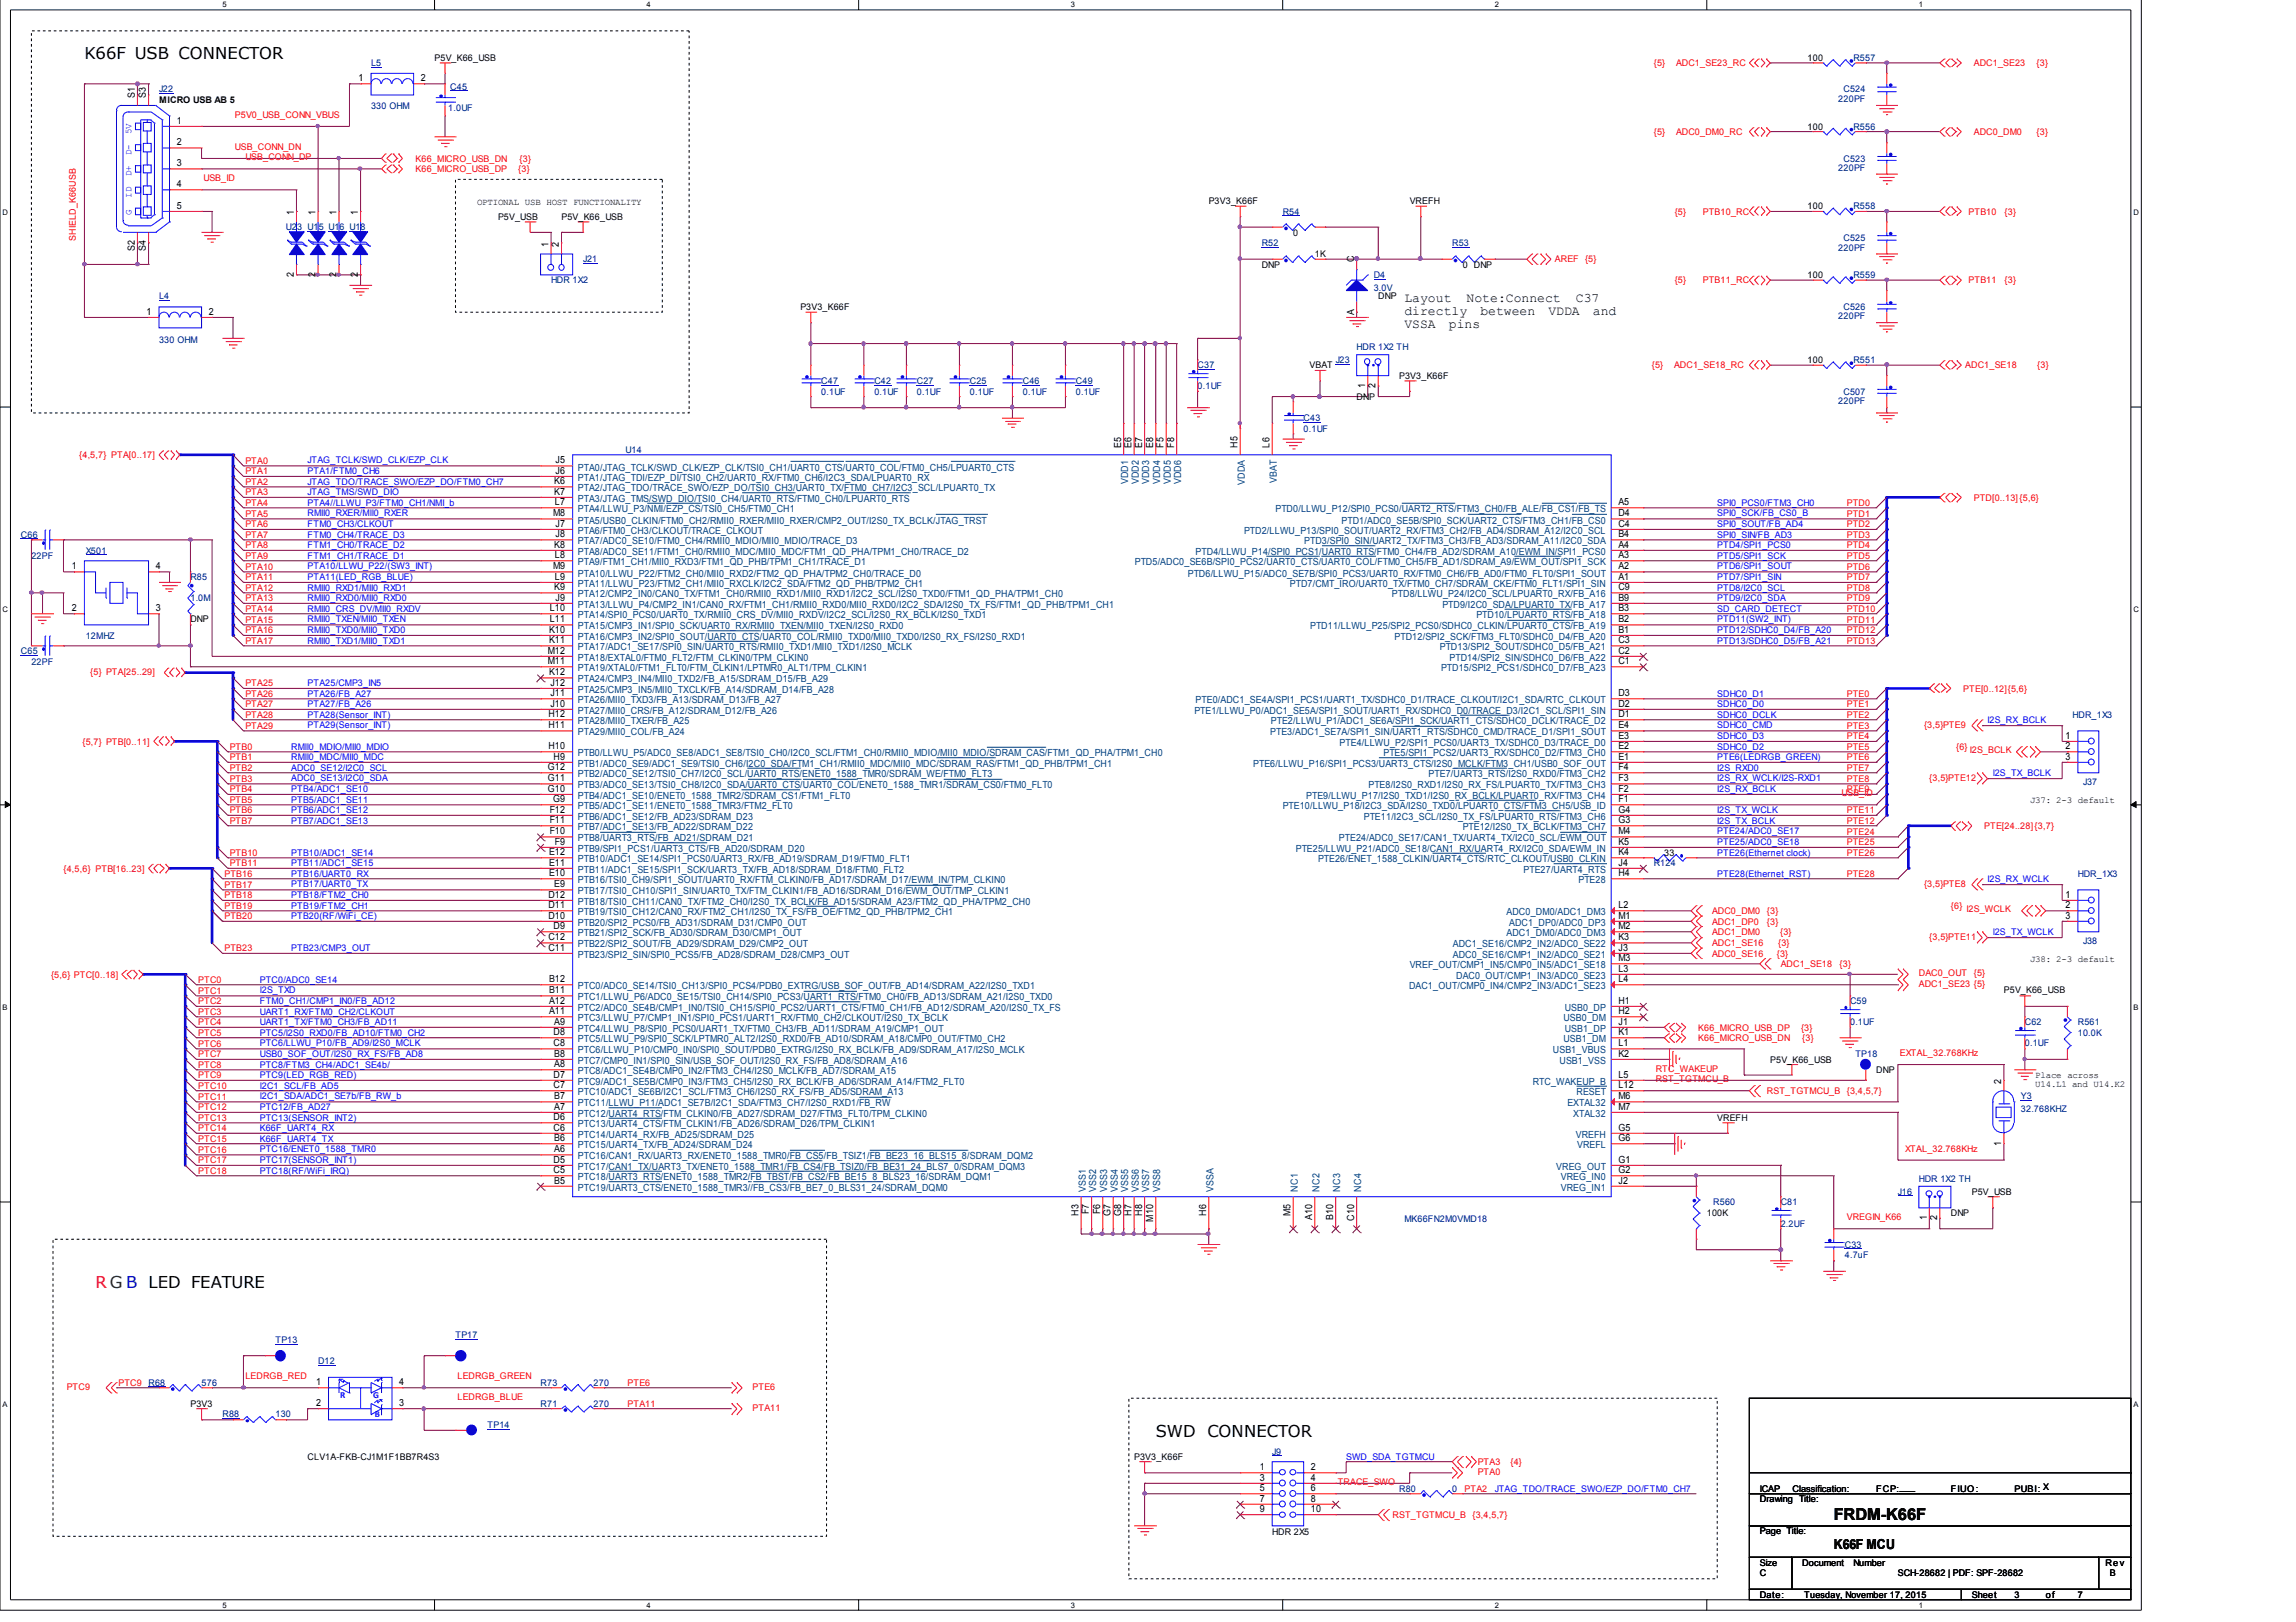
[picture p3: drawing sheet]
<svg xmlns="http://www.w3.org/2000/svg" width="297mm" height="210mm" viewBox="0 0 297 210" stroke-linecap="round" stroke-linejoin="round" font-family="sans-serif">
<defs><g id="words">
<g font-size="2.1">
<text x="10.9" y="7.6">K66F USB CONNECTOR</text>
<text x="149.5" y="185.9">SWD</text>
<text x="156.2" y="185.9">CONNECTOR</text>
<text x="237.2" y="196.7">FRDM-K66F</text>
</g>
<text font-size="2.1" fill="#f00" x="12.4" y="166.7">R G B LED FEATURE</text>
<text font-size="1.8" x="237.2" y="200.4">K66F MCU</text>
<g font-size="1.7">
<text x="181.7" y="39">Layout</text>
<text x="181.7" y="40.7">directly</text>
<text x="189.7" y="39">Note:Connect</text>
<text x="191.5" y="40.7">between</text>
<text x="200.3" y="40.7">VDDA</text>
<text x="203.9" y="39">C37</text>
<text x="206.1" y="40.7">and</text>
<text x="181.7" y="42.4">VSSA</text>
<text x="187.5" y="42.4">pins</text>
</g>
<g font-size="1.3">
<text x="46.4" y="10.5">1</text>
<text x="54.4" y="10.5">2</text>
<text x="17.4" y="12.7" transform="rotate(-90 17.4 12.7)">S1</text>
<text x="18.9" y="12.7" transform="rotate(-90 18.9 12.7)">S3</text>
<text x="22.9" y="16">1</text>
<text x="22.9" y="18.8">2</text>
<text x="22.9" y="21.5">3</text>
<text x="22.9" y="24.2">4</text>
<text x="22.9" y="27">5</text>
<text x="38" y="27.8" transform="rotate(-90 38 27.8)">1</text>
<text x="40.8" y="27.8" transform="rotate(-90 40.8 27.8)">1</text>
<text x="43.5" y="27.8" transform="rotate(-90 43.5 27.8)">1</text>
<text x="46.3" y="27.8" transform="rotate(-90 46.3 27.8)">1</text>
<text x="17.4" y="32.4" transform="rotate(-90 17.4 32.4)">S2</text>
<text x="18.9" y="32.4" transform="rotate(-90 18.9 32.4)">S4</text>
<text x="38" y="35.8" transform="rotate(-90 38 35.8)">2</text>
<text x="40.8" y="35.8" transform="rotate(-90 40.8 35.8)">2</text>
<text x="43.5" y="35.8" transform="rotate(-90 43.5 35.8)">2</text>
<text x="46.3" y="35.8" transform="rotate(-90 46.3 35.8)">2</text>
<text x="71" y="31.9" transform="rotate(-90 71 31.9)">1</text>
<text x="72.3" y="31.9" transform="rotate(-90 72.3 31.9)">2</text>
<text x="175.2" y="34" transform="rotate(-90 175.2 34)">C</text>
<text x="19" y="40.7">1</text>
<text x="27" y="40.7">2</text>
<text x="175.2" y="40.7" transform="rotate(-90 175.2 40.7)">A</text>
<text x="176.6" y="50.2" transform="rotate(-90 176.6 50.2)">1</text>
<text x="178" y="50.2" transform="rotate(-90 178 50.2)">2</text>
<text x="71.9" y="60">J5</text>
<text x="145" y="57.9" transform="rotate(-90 145 57.9)">E5</text>
<text x="146.4" y="57.9" transform="rotate(-90 146.4 57.9)">E6</text>
<text x="147.7" y="57.9" transform="rotate(-90 147.7 57.9)">E7</text>
<text x="149.2" y="57.9" transform="rotate(-90 149.2 57.9)">E8</text>
<text x="150.5" y="57.9" transform="rotate(-90 150.5 57.9)">F5</text>
<text x="151.9" y="57.9" transform="rotate(-90 151.9 57.9)">F8</text>
<text x="160.1" y="57.9" transform="rotate(-90 160.1 57.9)">H5</text>
<text x="164.3" y="57.9" transform="rotate(-90 164.3 57.9)">L6</text>
<text x="71.7" y="62.7">K6</text>
<text x="71.7" y="64">K7</text>
<text x="71.8" y="65.4">L7</text>
<text x="71.9" y="61.3">J6</text>
<text x="209.4" y="65.4">A5</text>
<text x="71.5" y="66.8">M8</text>
<text x="71.7" y="70.9">K8</text>
<text x="71.9" y="68.2">J7</text>
<text x="71.9" y="69.5">J8</text>
<text x="209.4" y="66.8">D4</text>
<text x="209.4" y="68.2">C4</text>
<text x="209.4" y="69.5">B4</text>
<text x="209.4" y="70.9">A4</text>
<text x="9.3" y="73.7">1</text>
<text x="20.2" y="73.7">4</text>
<text x="71.5" y="73.7">M9</text>
<text x="71.7" y="76.4">K9</text>
<text x="71.8" y="72.2">L8</text>
<text x="71.8" y="75">L9</text>
<text x="71.9" y="77.7">J9</text>
<text x="209.4" y="72.2">A3</text>
<text x="209.4" y="73.7">A2</text>
<text x="209.4" y="75">A1</text>
<text x="209.4" y="76.4">C9</text>
<text x="209.4" y="77.7">B9</text>
<text x="9.3" y="79.1">2</text>
<text x="20.2" y="79.1">3</text>
<text x="71" y="81.9">K10</text>
<text x="71" y="83.2">K11</text>
<text x="71.1" y="79.1">L10</text>
<text x="71.1" y="80.5">L11</text>
<text x="209.4" y="79.1">B3</text>
<text x="209.4" y="80.5">B2</text>
<text x="209.4" y="81.9">B1</text>
<text x="209.4" y="83.2">C3</text>
<text x="70.9" y="84.6">M12</text>
<text x="70.9" y="86">M11</text>
<text x="71" y="87.4">K12</text>
<text x="71.2" y="88.7">J12</text>
<text x="209.4" y="84.6">C2</text>
<text x="209.4" y="86">C1</text>
<text x="71" y="92.8">H12</text>
<text x="71" y="94.2">H11</text>
<text x="71.2" y="90.1">J11</text>
<text x="71.2" y="91.5">J10</text>
<text x="209.4" y="90.1">D3</text>
<text x="209.4" y="91.5">D2</text>
<text x="209.4" y="92.8">D1</text>
<text x="209.4" y="94.2">E4</text>
<text x="209.4" y="95.6">E3</text>
<text x="267.2" y="95.6">1</text>
<text x="70.9" y="99.7">G12</text>
<text x="70.9" y="101.1">G11</text>
<text x="71" y="97">H10</text>
<text x="71.6" y="98.3">H9</text>
<text x="209.4" y="97">E2</text>
<text x="209.4" y="98.3">E1</text>
<text x="209.4" y="99.7">F4</text>
<text x="209.4" y="101.1">F3</text>
<text x="267.2" y="97">2</text>
<text x="267.2" y="98.3">3</text>
<text x="70.9" y="102.5">G10</text>
<text x="71.1" y="105.2">F12</text>
<text x="71.1" y="106.5">F11</text>
<text x="71.1" y="108">F10</text>
<text x="71.5" y="103.8">G9</text>
<text x="209.4" y="108">M4</text>
<text x="209.4" y="102.5">F2</text>
<text x="209.4" y="103.8">F1</text>
<text x="209.4" y="105.2">G4</text>
<text x="209.4" y="106.5">G3</text>
<text x="71" y="110.7">E12</text>
<text x="71" y="112">E11</text>
<text x="71" y="113.4">E10</text>
<text x="71.8" y="109.3">F9</text>
<text x="209.4" y="109.3">K5</text>
<text x="209.4" y="110.7">K4</text>
<text x="209.4" y="112">J4</text>
<text x="209.4" y="113.4">H4</text>
<text x="71" y="116.2">D12</text>
<text x="71" y="117.5">D11</text>
<text x="71" y="118.9">D10</text>
<text x="71.7" y="114.8">E9</text>
<text x="209.4" y="117.5">L2</text>
<text x="209.4" y="118.9">M1</text>
<text x="267.2" y="116.2">1</text>
<text x="267.2" y="117.5">2</text>
<text x="267.2" y="118.9">3</text>
<text x="71" y="121.7">C12</text>
<text x="71" y="123">C11</text>
<text x="71.6" y="120.2">D9</text>
<text x="209.4" y="121.7">K3</text>
<text x="209.4" y="120.2">M2</text>
<text x="209.4" y="125.7">L3</text>
<text x="209.4" y="124.4">M3</text>
<text x="209.4" y="123">J3</text>
<text x="71" y="127.1">B12</text>
<text x="71" y="128.5">B11</text>
<text x="71" y="129.9">A12</text>
<text x="71" y="131.2">A11</text>
<text x="209.4" y="131.2">H2</text>
<text x="209.4" y="129.9">H1</text>
<text x="209.4" y="127.1">L4</text>
<text x="71.6" y="134">D8</text>
<text x="71.6" y="135.4">C8</text>
<text x="71.7" y="132.6">A9</text>
<text x="71.7" y="136.8">B8</text>
<text x="209.4" y="136.8">K2</text>
<text x="209.4" y="132.6">J1</text>
<text x="209.4" y="134">K1</text>
<text x="209.4" y="135.4">L1</text>
<text x="71.6" y="139.5">D7</text>
<text x="71.6" y="140.8">C7</text>
<text x="71.7" y="138.1">A8</text>
<text x="71.7" y="142.3">B7</text>
<text x="71.7" y="143.6">A7</text>
<text x="209.4" y="142.3">M6</text>
<text x="209.4" y="140.8">L12</text>
<text x="209.4" y="143.6">M7</text>
<text x="209.4" y="139.5">L5</text>
<text x="258.9" y="140.2" transform="rotate(-90 258.9 140.2)">2</text>
<text x="71.6" y="145">D6</text>
<text x="71.6" y="146.3">C6</text>
<text x="71.7" y="147.7">B6</text>
<text x="71.7" y="149.1">A6</text>
<text x="209.4" y="146.3">G5</text>
<text x="209.4" y="147.7">G6</text>
<text x="258.9" y="148.3" transform="rotate(-90 258.9 148.3)">1</text>
<text x="71.6" y="150.5">D5</text>
<text x="71.6" y="151.8">C5</text>
<text x="71.7" y="153.2">B5</text>
<text x="209.4" y="151.8">G2</text>
<text x="209.4" y="150.5">G1</text>
<text x="209.4" y="153.2">J2</text>
<text x="139.5" y="157.3" transform="rotate(-90 139.5 157.3)">H3</text>
<text x="140.9" y="157.2" transform="rotate(-90 140.9 157.2)">F7</text>
<text x="142.3" y="157.2" transform="rotate(-90 142.3 157.2)">F6</text>
<text x="143.7" y="157.4" transform="rotate(-90 143.7 157.4)">G7</text>
<text x="145" y="157.4" transform="rotate(-90 145 157.4)">G8</text>
<text x="146.4" y="157.3" transform="rotate(-90 146.4 157.3)">H7</text>
<text x="147.7" y="157.3" transform="rotate(-90 147.7 157.3)">H8</text>
<text x="149.2" y="158.1" transform="rotate(-90 149.2 158.1)">M10</text>
<text x="156" y="157.3" transform="rotate(-90 156 157.3)">H6</text>
<text x="167" y="157.4" transform="rotate(-90 167 157.4)">M5</text>
<text x="169.8" y="157.9" transform="rotate(-90 169.8 157.9)">A10</text>
<text x="172.5" y="157.9" transform="rotate(-90 172.5 157.9)">B10</text>
<text x="175.2" y="158" transform="rotate(-90 175.2 158)">C10</text>
<text x="249.3" y="157.9" transform="rotate(-90 249.3 157.9)">1</text>
<text x="250.6" y="157.9" transform="rotate(-90 250.6 157.9)">2</text>
<text x="40.9" y="179.3">1</text>
<text x="51.6" y="179.3">4</text>
<text x="40.9" y="182">2</text>
<text x="51.6" y="182">3</text>
<text x="163" y="190.3">1</text>
<text x="163" y="191.6">3</text>
<text x="169.6" y="190.3">2</text>
<text x="169.6" y="191.6">4</text>
<text x="163" y="193">5</text>
<text x="163" y="194.3">7</text>
<text x="163" y="195.7">9</text>
<text x="169.6" y="193">6</text>
<text x="169.6" y="194.3">8</text>
<text x="169.6" y="195.7">10</text>
</g>
<g font-size="1.3" fill="#004080">
<text x="74.8" y="60.9">PTA0/JTAG_TCLK/SWD_CLK/EZP_CLK/TSI0_CH1/UART0_CTS/UART0_COL/FTM0_CH5/LPUART0_CTS</text>
<text x="74.8" y="62.2">PTA1/JTAG_TDI/EZP_DI/TSI0_CH2/UART0_RX/FTM0_CH6/I2C3_SDA/LPUART0_RX</text>
<text x="74.8" y="63.6">PTA2/JTAG_TDO/TRACE_SWO/EZP_DO/TSI0_CH3/UART0_TX/FTM0_CH7/I2C3_SCL/LPUART0_TX</text>
<text x="74.8" y="65">PTA3/JTAG_TMS/SWD_DIO/TSI0_CH4/UART0_RTS/FTM0_CH0/LPUART0_RTS</text>
<text x="146" y="62.7" transform="rotate(-90 146 62.7)">VDD1</text>
<text x="147.3" y="62.7" transform="rotate(-90 147.3 62.7)">VDD2</text>
<text x="148.7" y="62.7" transform="rotate(-90 148.7 62.7)">VDD3</text>
<text x="150.1" y="62.7" transform="rotate(-90 150.1 62.7)">VDD4</text>
<text x="151.5" y="62.7" transform="rotate(-90 151.5 62.7)">VDD5</text>
<text x="152.8" y="62.7" transform="rotate(-90 152.8 62.7)">VDD6</text>
<text x="161" y="62.8" transform="rotate(-90 161 62.8)">VDDA</text>
<text x="165.2" y="62.5" transform="rotate(-90 165.2 62.5)">VBAT</text>
<text x="74.8" y="66.3">PTA4/LLWU_P3/NMI/EZP_CS/TSI0_CH5/FTM0_CH1</text>
<text x="74.8" y="67.7">PTA5/USB0_CLKIN/FTM0_CH2/RMII0_RXER/MII0_RXER/CMP2_OUT/I2S0_TX_BCLK/JTAG_TRST</text>
<text x="74.8" y="69.1">PTA6/FTM0_CH3/CLKOUT/TRACE_CLKOUT</text>
<text x="74.8" y="70.5">PTA7/ADC0_SE10/FTM0_CH4/RMII0_MDIO/MII0_MDIO/TRACE_D3</text>
<text x="74.8" y="71.8">PTA8/ADC0_SE11/FTM1_CH0/RMII0_MDC/MII0_MDC/FTM1_QD_PHA/TPM1_CH0/TRACE_D2</text>
<text x="154.7" y="71.8">PTD4/LLWU_P14/SPI0_PCS1/UART0_RTS/FTM0_CH4/FB_AD2/SDRAM_A10/EWM_IN/SPI1_PCS0</text>
<text x="161" y="69.1">PTD2/LLWU_P13/SPI0_SOUT/UART2_RX/FTM3_CH2/FB_AD4/SDRAM_A12/I2C0_SCL</text>
<text x="165" y="66.3">PTD0/LLWU_P12/SPI0_PCS0/UART2_RTS/FTM3_CH0/FB_ALE/FB_CS1/FB_TS</text>
<text x="168.7" y="70.5">PTD3/SPI0_SIN/UART2_TX/FTM3_CH3/FB_AD3/SDRAM_A11/I2C0_SDA</text>
<text x="173.6" y="67.7">PTD1/ADC0_SE5B/SPI0_SCK/UART2_CTS/FTM3_CH1/FB_CS0</text>
<text x="74.8" y="77.3">PTA12/CMP2_IN0/CAN0_TX/FTM1_CH0/RMII0_RXD1/MII0_RXD1/I2C2_SCL/I2S0_TXD0/FTM1_QD_PHA/TPM1_CH0</text>
<text x="74.8" y="73.2">PTA9/FTM1_CH1/MII0_RXD3/FTM1_QD_PHB/TPM1_CH1/TRACE_D1</text>
<text x="74.8" y="74.6">PTA10/LLWU_P22/FTM2_CH0/MII0_RXD2/FTM2_QD_PHA/TPM2_CH0/TRACE_D0</text>
<text x="74.8" y="76">PTA11/LLWU_P23/FTM2_CH1/MII0_RXCLK/I2C2_SDA/FTM2_QD_PHB/TPM2_CH1</text>
<text x="146.8" y="73.2">PTD5/ADC0_SE6B/SPI0_PCS2/UART0_CTS/UART0_COL/FTM0_CH5/FB_AD1/SDRAM_A9/EWM_OUT/SPI1_SCK</text>
<text x="153.7" y="74.6">PTD6/LLWU_P15/ADC0_SE7B/SPI0_PCS3/UART0_RX/FTM0_CH6/FB_AD0/FTM0_FLT0/SPI1_SOUT</text>
<text x="166.9" y="76">PTD7/CMT_IRO/UART0_TX/FTM0_CH7/SDRAM_CKE/FTM0_FLT1/SPI1_SIN</text>
<text x="180.1" y="77.3">PTD8/LLWU_P24/I2C0_SCL/LPUART0_RX/FB_A16</text>
<text x="74.8" y="78.7">PTA13/LLWU_P4/CMP2_IN1/CAN0_RX/FTM1_CH1/RMII0_RXD0/MII0_RXD0/I2C2_SDA/I2S0_TX_FS/FTM1_QD_PHB/TPM1_CH1</text>
<text x="74.8" y="80">PTA14/SPI0_PCS0/UART0_TX/RMII0_CRS_DV/MII0_RXDV/I2C2_SCL/I2S0_RX_BCLK/I2S0_TXD1</text>
<text x="74.8" y="81.5">PTA15/CMP3_IN1/SPI0_SCK/UART0_RX/RMII0_TXEN/MII0_TXEN/I2S0_RXD0</text>
<text x="74.8" y="82.8">PTA16/CMP3_IN2/SPI0_SOUT/UART0_CTS/UART0_COL/RMII0_TXD0/MII0_TXD0/I2S0_RX_FS/I2S0_RXD1</text>
<text x="169.5" y="81.5">PTD11/LLWU_P25/SPI2_PCS0/SDHC0_CLKIN/LPUART0_CTS/FB_A19</text>
<text x="180.4" y="82.8">PTD12/SPI2_SCK/FTM3_FLT0/SDHC0_D4/FB_A20</text>
<text x="186.6" y="78.7">PTD9/I2C0_SDA/LPUART0_TX/FB_A17</text>
<text x="191" y="80">PTD10/LPUART0_RTS/FB_A18</text>
<text x="74.8" y="84.2">PTA17/ADC1_SE17/SPI0_SIN/UART0_RTS/RMII0_TXD1/MII0_TXD1/I2S0_MCLK</text>
<text x="74.8" y="85.5">PTA18/EXTAL0/FTM0_FLT2/FTM_CLKIN0/TPM_CLKIN0</text>
<text x="74.8" y="86.9">PTA19/XTAL0/FTM1_FLT0/FTM_CLKIN1/LPTMR0_ALT1/TPM_CLKIN1</text>
<text x="74.8" y="88.3">PTA24/CMP3_IN4/MII0_TXD2/FB_A15/SDRAM_D15/FB_A29</text>
<text x="74.8" y="89.7">PTA25/CMP3_IN5/MII0_TXCLK/FB_A14/SDRAM_D14/FB_A28</text>
<text x="186.3" y="84.2">PTD13/SPI2_SOUT/SDHC0_D5/FB_A21</text>
<text x="186.4" y="86.9">PTD15/SPI2_PCS1/SDHC0_D7/FB_A23</text>
<text x="187.5" y="85.5">PTD14/SPI2_SIN/SDHC0_D6/FB_A22</text>
<text x="74.8" y="91">PTA26/MII0_TXD3/FB_A13/SDRAM_D13/FB_A27</text>
<text x="74.8" y="92.4">PTA27/MII0_CRS/FB_A12/SDRAM_D12/FB_A26</text>
<text x="74.8" y="93.7">PTA28/MII0_TXER/FB_A25</text>
<text x="74.8" y="95.2">PTA29/MII0_COL/FB_A24</text>
<text x="154.5" y="92.4">PTE1/LLWU_P0/ADC1_SE5A/SPI1_SOUT/UART1_RX/SDHC0_D0/TRACE_D3/I2C1_SCL/SPI1_SIN</text>
<text x="154.7" y="91">PTE0/ADC1_SE4A/SPI1_PCS1/UART1_TX/SDHC0_D1/TRACE_CLKOUT/I2C1_SDA/RTC_CLKOUT</text>
<text x="164.3" y="95.2">PTE3/ADC1_SE7A/SPI1_SIN/UART1_RTS/SDHC0_CMD/TRACE_D1/SPI1_SOUT</text>
<text x="164.4" y="93.7">PTE2/LLWU_P1/ADC1_SE6A/SPI1_SCK/UART1_CTS/SDHC0_DCLK/TRACE_D2</text>
<text x="74.8" y="97.9">PTB0/LLWU_P5/ADC0_SE8/ADC1_SE8/TSI0_CH0/I2C0_SCL/FTM1_CH0/RMII0_MDIO/MII0_MDIO/SDRAM_CAS/FTM1_QD_PHA/TPM1_CH0</text>
<text x="74.8" y="99.2">PTB1/ADC0_SE9/ADC1_SE9/TSI0_CH6/I2C0_SDA/FTM1_CH1/RMII0_MDC/MII0_MDC/SDRAM_RAS/FTM1_QD_PHB/TPM1_CH1</text>
<text x="74.8" y="100.6">PTB2/ADC0_SE12/TSI0_CH7/I2C0_SCL/UART0_RTS/ENET0_1588_TMR0/SDRAM_WE/FTM0_FLT3</text>
<text x="162.1" y="99.2">PTE6/LLWU_P16/SPI1_PCS3/UART3_CTS/I2S0_MCLK/FTM3_CH1/USB0_SOF_OUT</text>
<text x="173.3" y="96.5">PTE4/LLWU_P2/SPI1_PCS0/UART3_TX/SDHC0_D3/TRACE_D0</text>
<text x="179" y="97.9">PTE5/SPI1_PCS2/UART3_RX/SDHC0_D2/FTM3_CH0</text>
<text x="184.8" y="100.6">PTE7/UART3_RTS/I2S0_RXD0/FTM3_CH2</text>
<text x="74.8" y="102">PTB3/ADC0_SE13/TSI0_CH8/I2C0_SDA/UART0_CTS/UART0_COL/ENET0_1588_TMR1/SDRAM_CS0/FTM0_FLT0</text>
<text x="74.8" y="103.4">PTB4/ADC1_SE10/ENET0_1588_TMR2/SDRAM_CS1/FTM1_FLT0</text>
<text x="74.8" y="104.7">PTB5/ADC1_SE11/ENET0_1588_TMR3/FTM2_FLT0</text>
<text x="74.8" y="106.1">PTB6/ADC1_SE12/FB_AD23/SDRAM_D23</text>
<text x="74.8" y="107.5">PTB7/ADC1_SE13/FB_AD22/SDRAM_D22</text>
<text x="165.9" y="104.7">PTE10/LLWU_P18/I2C3_SDA/I2S0_TXD0/LPUART0_CTS/FTM3_CH5/USB_ID</text>
<text x="169" y="103.4">PTE9/LLWU_P17/I2S0_TXD1/I2S0_RX_BCLK/LPUART0_RX/FTM3_CH4</text>
<text x="176.4" y="106.1">PTE11/I2C3_SCL/I2S0_TX_FS/LPUART0_RTS/FTM3_CH6</text>
<text x="177" y="102">PTE8/I2S0_RXD1/I2S0_RX_FS/LPUART0_TX/FTM3_CH3</text>
<text x="189.2" y="107.5">PTE12/I2S0_TX_BCLK/FTM3_CH7</text>
<text x="74.8" y="110.3">PTB9/SPI1_PCS1/UART3_CTS/FB_AD20/SDRAM_D20</text>
<text x="74.8" y="111.6">PTB10/ADC1_SE14/SPI1_PCS0/UART3_RX/FB_AD19/SDRAM_D19/FTM0_FLT1</text>
<text x="74.8" y="113">PTB11/ADC1_SE15/SPI1_SCK/UART3_TX/FB_AD18/SDRAM_D18/FTM0_FLT2</text>
<text x="74.8" y="108.9">PTB8/UART3_RTS/FB_AD21/SDRAM_D21</text>
<text x="167.6" y="110.3">PTE25/LLWU_P21/ADC0_SE18/CAN1_RX/UART4_RX/I2C0_SDA/EWM_IN</text>
<text x="170.5" y="111.6">PTE26/ENET_1588_CLKIN/UART4_CTS/RTC_CLKOUT/USB0_CLKIN</text>
<text x="173.2" y="108.9">PTE24/ADC0_SE17/CAN1_TX/UART4_TX/I2C0_SCL/EWM_OUT</text>
<text x="197.1" y="113">PTE27/UART4_RTS</text>
<text x="74.8" y="114.3">PTB16/TSI0_CH9/SPI1_SOUT/UART0_RX/FTM_CLKIN0/FB_AD17/SDRAM_D17/EWM_IN/TPM_CLKIN0</text>
<text x="74.8" y="115.8">PTB17/TSI0_CH10/SPI1_SIN/UART0_TX/FTM_CLKIN1/FB_AD16/SDRAM_D16/EWM_OUT/TMP_CLKIN1</text>
<text x="74.8" y="117.1">PTB18/TSI0_CH11/CAN0_TX/FTM2_CH0/I2S0_TX_BCLK/FB_AD15/SDRAM_A23/FTM2_QD_PHA/TPM2_CH0</text>
<text x="74.8" y="118.5">PTB19/TSI0_CH12/CAN0_RX/FTM2_CH1/I2S0_TX_FS/FB_OE/FTM2_QD_PHB/TPM2_CH1</text>
<text x="74.8" y="119.8">PTB20/SPI2_PCS0/FB_AD31/SDRAM_D31/CMP0_OUT</text>
<text x="194.9" y="118.5">ADC0_DM0/ADC1_DM3</text>
<text x="195.2" y="119.8">ADC1_DP0/ADC0_DP3</text>
<text x="204.2" y="114.3">PTE28</text>
<text x="74.8" y="121.2">PTB21/SPI2_SCK/FB_AD30/SDRAM_D30/CMP1_OUT</text>
<text x="74.8" y="122.6">PTB22/SPI2_SOUT/FB_AD29/SDRAM_D29/CMP2_OUT</text>
<text x="74.8" y="124">PTB23/SPI2_SIN/SPI0_PCS5/FB_AD28/SDRAM_D28/CMP3_OUT</text>
<text x="182.4" y="125.3">VREF_OUT/CMP1_IN5/CMP0_IN5/ADC1_SE18</text>
<text x="188" y="122.6">ADC1_SE16/CMP2_IN2/ADC0_SE22</text>
<text x="188" y="124">ADC0_SE16/CMP1_IN2/ADC0_SE21</text>
<text x="194.9" y="121.2">ADC1_DM0/ADC0_DM3</text>
<text x="74.8" y="128">PTC0/ADC0_SE14/TSI0_CH13/SPI0_PCS4/PDB0_EXTRG/USB_SOF_OUT/FB_AD14/SDRAM_A22/I2S0_TXD1</text>
<text x="74.8" y="129.5">PTC1/LLWU_P6/ADC0_SE15/TSI0_CH14/SPI0_PCS3/UART1_RTS/FTM0_CH0/FB_AD13/SDRAM_A21/I2S0_TXD0</text>
<text x="74.8" y="130.8">PTC2/ADC0_SE4B/CMP1_IN0/TSI0_CH15/SPI0_PCS2/UART1_CTS/FTM0_CH1/FB_AD12/SDRAM_A20/I2S0_TX_FS</text>
<text x="182.3" y="128">DAC1_OUT/CMP0_IN4/CMP2_IN3/ADC1_SE23</text>
<text x="188.4" y="126.7">DAC0_OUT/CMP1_IN3/ADC0_SE23</text>
<text x="202.4" y="130.8">USB0_DP</text>
<text x="74.8" y="132.2">PTC3/LLWU_P7/CMP1_IN1/SPI0_PCS1/UART1_RX/FTM0_CH2/CLKOUT/I2S0_TX_BCLK</text>
<text x="74.8" y="133.5">PTC4/LLWU_P8/SPI0_PCS0/UART1_TX/FTM0_CH3/FB_AD11/SDRAM_A19/CMP1_OUT</text>
<text x="74.8" y="134.9">PTC5/LLWU_P9/SPI0_SCK/LPTMR0_ALT2/I2S0_RXD0/FB_AD10/SDRAM_A18/CMP0_OUT/FTM0_CH2</text>
<text x="74.8" y="136.3">PTC6/LLWU_P10/CMP0_IN0/SPI0_SOUT/PDB0_EXTRG/I2S0_RX_BCLK/FB_AD9/SDRAM_A17/I2S0_MCLK</text>
<text x="74.8" y="137.7">PTC7/CMP0_IN1/SPI0_SIN/USB_SOF_OUT/I2S0_RX_FS/FB_AD8/SDRAM_A16</text>
<text x="200.9" y="136.3">USB1_VBUS</text>
<text x="201.8" y="137.7">USB1_VSS</text>
<text x="202.3" y="132.2">USB0_DM</text>
<text x="202.3" y="134.9">USB1_DM</text>
<text x="202.4" y="133.5">USB1_DP</text>
<text x="74.8" y="139">PTC8/ADC1_SE4B/CMP0_IN2/FTM3_CH4/I2S0_MCLK/FB_AD7/SDRAM_A15</text>
<text x="74.8" y="140.4">PTC9/ADC1_SE5B/CMP0_IN3/FTM3_CH5/I2S0_RX_BCLK/FB_AD6/SDRAM_A14/FTM2_FLT0</text>
<text x="74.8" y="141.7">PTC10/ADC1_SE6B/I2C1_SCL/FTM3_CH6/I2S0_RX_FS/FB_AD5/SDRAM_A13</text>
<text x="74.8" y="143.2">PTC11/LLWU_P11/ADC1_SE7B/I2C1_SDA/FTM3_CH7/I2S0_RXD1/FB_RW</text>
<text x="198.3" y="140.4">RTC_WAKEUP_B</text>
<text x="202.8" y="143.2">EXTAL32</text>
<text x="204" y="141.7">RESET</text>
<text x="74.8" y="144.5">PTC12/UART4_RTS/FTM_CLKIN0/FB_AD27/SDRAM_D27/FTM3_FLT0/TPM_CLKIN0</text>
<text x="74.8" y="145.9">PTC13/UART4_CTS/FTM_CLKIN1/FB_AD26/SDRAM_D26/TPM_CLKIN1</text>
<text x="74.8" y="147.2">PTC14/UART4_RX/FB_AD25/SDRAM_D25</text>
<text x="74.8" y="148.6">PTC15/UART4_TX/FB_AD24/SDRAM_D24</text>
<text x="203.5" y="144.5">XTAL32</text>
<text x="203.9" y="147.2">VREFH</text>
<text x="204" y="148.6">VREFL</text>
<text x="74.8" y="150">PTC16/CAN1_RX/UART3_RX/ENET0_1588_TMR0/FB_CS5/FB_TSIZ1/FB_BE23_16_BLS15_8/SDRAM_DQM2</text>
<text x="74.8" y="151.4">PTC17/CAN1_TX/UART3_TX/ENET0_1588_TMR1/FB_CS4/FB_TSIZ0/FB_BE31_24_BLS7_0/SDRAM_DQM3</text>
<text x="74.8" y="152.8">PTC18/UART3_RTS/ENET0_1588_TMR2/FB_TBST/FB_CS2/FB_BE15_8_BLS23_16/SDRAM_DQM1</text>
<text x="74.8" y="154.1">PTC19/UART3_CTS/ENET0_1588_TMR3//FB_CS3/FB_BE7_0_BLS31_24/SDRAM_DQM0</text>
<text x="140.5" y="154.2" transform="rotate(-90 140.5 154.2)">VSS1</text>
<text x="141.8" y="154.2" transform="rotate(-90 141.8 154.2)">VSS2</text>
<text x="143.3" y="154.2" transform="rotate(-90 143.3 154.2)">VSS3</text>
<text x="144.6" y="154.2" transform="rotate(-90 144.6 154.2)">VSS4</text>
<text x="146" y="154.2" transform="rotate(-90 146 154.2)">VSS5</text>
<text x="147.3" y="154.2" transform="rotate(-90 147.3 154.2)">VSS6</text>
<text x="148.7" y="154.2" transform="rotate(-90 148.7 154.2)">VSS7</text>
<text x="150.1" y="154.2" transform="rotate(-90 150.1 154.2)">VSS8</text>
<text x="157" y="154.2" transform="rotate(-90 157 154.2)">VSSA</text>
<text x="167.9" y="154.2" transform="rotate(-90 167.9 154.2)">NC1</text>
<text x="170.7" y="154.2" transform="rotate(-90 170.7 154.2)">NC2</text>
<text x="173.4" y="154.2" transform="rotate(-90 173.4 154.2)">NC3</text>
<text x="176.1" y="154.2" transform="rotate(-90 176.1 154.2)">NC4</text>
<text x="201.3" y="151.4">VREG_OUT</text>
<text x="201.9" y="152.8">VREG_IN0</text>
<text x="201.9" y="154.1">VREG_IN1</text>
</g>
<g font-size="1.2" fill="#000080">
<text x="20.6" y="12">J22</text>
<text x="48" y="8.6">L5</text>
<text x="58.3" y="11.6">C45</text>
<text x="238.5" y="12">C524</text>
<text x="239.8" y="7.9">R557</text>
<text x="48" y="14.2">330 OHM</text>
<text x="58" y="14.3">1.0UF</text>
<text x="237.8" y="13.2">220PF</text>
<text x="239.8" y="16.8">R556</text>
<text x="237.8" y="22.1">220PF</text>
<text x="238.5" y="20.9">C523</text>
<text x="37" y="29.8">U23 U15 U16 U18</text>
<text x="165.9" y="27.8">R54</text>
<text x="239.8" y="27.1">R558</text>
<text x="75.4" y="34">J21</text>
<text x="163.2" y="31.8">R52</text>
<text x="177.7" y="36">D4</text>
<text x="187.9" y="31.8">R53</text>
<text x="237.8" y="32.4">220PF</text>
<text x="238.5" y="31.2">C525</text>
<text x="239.8" y="36">R559</text>
<text x="20.6" y="38.7">L4</text>
<text x="71.3" y="36.7">HDR 1X2</text>
<text x="177.7" y="37.6">3.0V</text>
<text x="237.8" y="41.3">220PF</text>
<text x="238.5" y="40.1">C526</text>
<text x="20.6" y="44.4">330 OHM</text>
<text x="154.9" y="47.7">C37</text>
<text x="172.8" y="47">J23</text>
<text x="175.5" y="45.3">HDR 1X2 TH</text>
<text x="239.8" y="47">R551</text>
<text x="106.3" y="49.7">C47</text>
<text x="106.3" y="51.1">0.1UF</text>
<text x="113.1" y="49.7">C42</text>
<text x="113.1" y="51.1">0.1UF</text>
<text x="118.6" y="49.7">C27</text>
<text x="118.6" y="51.1">0.1UF</text>
<text x="125.5" y="49.7">C25</text>
<text x="125.5" y="51.1">0.1UF</text>
<text x="132.3" y="49.7">C46</text>
<text x="132.3" y="51.1">0.1UF</text>
<text x="139.2" y="49.7">C49</text>
<text x="139.2" y="51.1">0.1UF</text>
<text x="154.9" y="50.4">0.1UF</text>
<text x="237.8" y="52.3">220PF</text>
<text x="238.5" y="51.1">C507</text>
<text x="80.9" y="58.6">U14</text>
<text x="168.7" y="54.5">C43</text>
<text x="168.7" y="55.9">0.1UF</text>
<text x="2.7" y="69.6">C66</text>
<text x="11.1" y="71.6">X501</text>
<text x="4.1" y="72.3">22PF</text>
<text x="24.6" y="75.1">R85</text>
<text x="24.6" y="77.8">1.0M</text>
<text x="11.1" y="82.6">12MHZ</text>
<text x="2.7" y="84.7">C65</text>
<text x="4.1" y="86">22PF</text>
<text x="268.1" y="92.9">HDR_1X3</text>
<text x="269.5" y="101.5">J37</text>
<text x="214" y="112.1">R124</text>
<text x="268.8" y="113.5">HDR_1X3</text>
<text x="269.5" y="122.1">J38</text>
<text x="239.4" y="130">C59</text>
<text x="239.4" y="132.7">0.1UF</text>
<text x="240" y="136.8">TP18</text>
<text x="262" y="132.7">C62</text>
<text x="262" y="135.4">0.1UF</text>
<text x="268.8" y="132.7">R561</text>
<text x="268.8" y="134">10.0K</text>
<text x="261.5" y="142.3">Y3</text>
<text x="261.5" y="143.9">32.768KHZ</text>
<text x="221.7" y="156">R560</text>
<text x="230.4" y="156">C81</text>
<text x="245.5" y="154.6">J16</text>
<text x="248.2" y="153">HDR 1X2 TH</text>
<text x="181.7" y="158.1">MK66FN2M0VMD18</text>
<text x="230.4" y="158.8">2.2UF</text>
<text x="238.7" y="161.5">C33</text>
<text x="238.7" y="162.8">4.7uF</text>
<text x="35.6" y="173.8">TP13</text>
<text x="58.9" y="173.2">TP17</text>
<text x="19.2" y="179.3">R68</text>
<text x="26.1" y="179.3">576</text>
<text x="41.1" y="176.5">D12</text>
<text x="69.9" y="179.3">R73</text>
<text x="76.8" y="179.3">270</text>
<text x="28.8" y="183.4">R88</text>
<text x="35.6" y="183.4">130</text>
<text x="63.1" y="184.8">TP14</text>
<text x="69.9" y="182">R71</text>
<text x="76.8" y="182">270</text>
<text x="164.6" y="188.2">J9</text>
<text x="181" y="193.1">R80</text>
<text x="187.9" y="193.1">0</text>
</g>
<g font-size="1.2">
<text x="56.2" y="7.9">P5V_K66_USB</text>
<text x="233.8" y="7.9">100</text>
<text x="20.6" y="13.4">MICRO USB AB 5</text>
<text x="233.8" y="16.8">100</text>
<text x="61.7" y="26.5">OPTIONAL USB HOST FUNCTIONALITY</text>
<text x="64.4" y="28.5">P5V_USB</text>
<text x="72.6" y="28.5">P5V_K66_USB</text>
<text x="156.4" y="26.4">P3V3_K66F</text>
<text x="182.4" y="26.4">VREFH</text>
<text x="233.8" y="27.1">100</text>
<text x="163.2" y="34.6">DNP</text>
<text x="167.3" y="30.5">0</text>
<text x="170.1" y="33.3">1K</text>
<text x="189.2" y="34.6">0 DNP</text>
<text x="233.8" y="36">100</text>
<text x="103.5" y="40.1">P3V3_K66F</text>
<text x="178.3" y="38.7">DNP</text>
<text x="169.4" y="47.7">VBAT</text>
<text x="233.8" y="47">100</text>
<text x="175.5" y="51.7">DNP</text>
<text x="181" y="49">P3V3_K66F</text>
<text x="24.6" y="80.5">DNP</text>
<text x="262.6" y="103.9">J37: 2-3 default</text>
<text x="215.3" y="110.8">33</text>
<text x="262.6" y="124.5">J38: 2-3 default</text>
<text x="259.2" y="128.5">P5V_K66_USB</text>
<text x="229" y="137.5">P5V_K66_USB</text>
<text x="242.7" y="138.9">DNP</text>
<text x="263.3" y="139.5">Place across</text>
<text x="263.3" y="140.7">U14.L1 and U14.K2</text>
<text x="222.2" y="145">VREFH</text>
<text x="255.1" y="154.6">P5V_USB</text>
<text x="220.8" y="157.4">100K</text>
<text x="252.4" y="157.4">DNP</text>
<text x="24.6" y="182">P3V3</text>
<text x="39.8" y="188.9">CLV1A-FKB-CJ1M1F1BB7R4S3</text>
<text x="146.7" y="188.9">P3V3_K66F</text>
<text x="227.7" y="194.4">Drawing Title:</text>
<text x="227.7" y="193.1">ICAP</text>
<text x="231.9" y="193.1">Classification:</text>
<text x="242.7" y="193.1">FCP:___</text>
<text x="252.4" y="193.1">FIUO: ___</text>
<text x="260.6" y="193.1">PUBI: X</text>
<text x="164.6" y="198.6">HDR 2X5</text>
<text x="227.7" y="202.6">Size</text>
<text x="227.7" y="198.6">Page Title:</text>
<text x="227.7" y="204">C</text>
<text x="233.2" y="202.6">Document</text>
<text x="239.8" y="202.6">Number</text>
<text x="245.5" y="204">SCH-28682 | PDF: SPF-28682</text>
<text x="272.4" y="202.6">Rev</text>
<text x="273" y="204">B</text>
<text x="227.7" y="206.8">Date:</text>
<text x="233.4" y="206.8">Tuesday, November 17, 2015</text>
<text x="255.1" y="206.8">Sheet</text>
<text x="260.6" y="206.8">3</text>
<text x="264.7" y="206.8">of</text>
<text x="268.8" y="206.8">7</text>
</g>
<g font-size="1.2" fill="#f00">
<text x="214" y="8.6">{5}</text>
<text x="216.8" y="8.6">ADC1_SE23_RC</text>
<text x="255.4" y="8.6">ADC1_SE23</text>
<text x="263.5" y="8.6">{3}</text>
<text x="30.4" y="15.3">P5V0_USB_CONN_VBUS</text>
<text x="214" y="17.5">{5}</text>
<text x="216.8" y="17.5">ADC0_DM0_RC</text>
<text x="255.4" y="17.5">ADC0_DM0</text>
<text x="263.5" y="17.5">{3}</text>
<text x="26.3" y="23.5">USB_ID</text>
<text x="30.4" y="19.4">USB_CONN_DN</text>
<text x="31.7" y="20.8">USB_CONN_DP</text>
<text x="53.8" y="20.9">K66_MICRO_USB_DN</text>
<text x="53.8" y="22.3">K66_MICRO_USB_DP</text>
<text x="67.1" y="22.3">{3}</text>
<text x="67.2" y="20.9">{3}</text>
<text x="216.7" y="27.8">{5}</text>
<text x="220.3" y="27.8">PTB10_RC</text>
<text x="254.7" y="27.8">PTB10</text>
<text x="259.3" y="27.8">{3}</text>
<text x="9.8" y="31.2" transform="rotate(-90 9.8 31.2)">SHIELD_K66USB</text>
<text x="201.2" y="34">AREF {5}</text>
<text x="216.7" y="36.7">{5}</text>
<text x="220.3" y="36.7">PTB11_RC</text>
<text x="254.7" y="36.7">PTB11</text>
<text x="259.3" y="36.7">{3}</text>
<text x="213.7" y="47.7">{5}</text>
<text x="216.6" y="47.7">ADC1_SE18_RC</text>
<text x="254.3" y="47.7">ADC1_SE18</text>
<text x="263.6" y="47.7">{3}</text>
<text x="10.2" y="59.3">{4,5,7} PTA[0..17]</text>
<text x="31.7" y="60">PTA0</text>
<text x="31.7" y="61.4">PTA1</text>
<text x="31.7" y="62.8">PTA2</text>
<text x="31.7" y="64.1">PTA3</text>
<text x="31.7" y="65.5">PTA4</text>
<text x="238.9" y="65.5">PTD0</text>
<text x="255.4" y="64.8">PTD[0..13]{5,6}</text>
<text x="31.7" y="66.9">PTA5</text>
<text x="31.7" y="68.3">PTA6</text>
<text x="31.7" y="69.6">PTA7</text>
<text x="31.7" y="71">PTA8</text>
<text x="238.9" y="68.3">PTD2</text>
<text x="238.9" y="69.6">PTD3</text>
<text x="238.9" y="71">PTD4</text>
<text x="238.9" y="66.9">PTD1</text>
<text x="31.7" y="76.5">PTA12</text>
<text x="31.7" y="77.8">PTA13</text>
<text x="31.7" y="72.3">PTA9</text>
<text x="31.7" y="73.8">PTA10</text>
<text x="31.7" y="75.1">PTA11</text>
<text x="238.9" y="73.8">PTD6</text>
<text x="238.9" y="72.3">PTD5</text>
<text x="238.9" y="75.1">PTD7</text>
<text x="238.9" y="76.5">PTD8</text>
<text x="238.9" y="77.8">PTD9</text>
<text x="31.7" y="79.2">PTA14</text>
<text x="31.7" y="80.6">PTA15</text>
<text x="31.7" y="82">PTA16</text>
<text x="31.7" y="83.3">PTA17</text>
<text x="238.9" y="80.6">PTD11</text>
<text x="238.9" y="79.2">PTD10</text>
<text x="238.9" y="82">PTD12</text>
<text x="238.9" y="83.3">PTD13</text>
<text x="11.7" y="87.3">{5} PTA[25..29]</text>
<text x="31.7" y="88.8">PTA25</text>
<text x="254" y="89.5">PTE[0..12]{5,6}</text>
<text x="31.7" y="92.9">PTA28</text>
<text x="31.7" y="94.3">PTA29</text>
<text x="31.7" y="91.5">PTA27</text>
<text x="31.7" y="90.2">PTA26</text>
<text x="238.9" y="90.2">PTE0</text>
<text x="238.9" y="91.5">PTE1</text>
<text x="238.9" y="92.9">PTE2</text>
<text x="238.9" y="94.3">PTE3</text>
<text x="238.9" y="95.7">PTE4</text>
<text x="248.9" y="94.2">{3,5}PTE9</text>
<text x="10.7" y="96.4">{5,7} PTB[0..11]</text>
<text x="29.7" y="98.4">PTB1</text>
<text x="29.7" y="99.8">PTB2</text>
<text x="29.7" y="101.2">PTB3</text>
<text x="29.7" y="97">PTB0</text>
<text x="238.9" y="97">PTE5</text>
<text x="238.9" y="99.8">PTE7</text>
<text x="238.9" y="101.2">PTE8</text>
<text x="238.9" y="98.4">PTE6</text>
<text x="249.6" y="101">{3,5}PTE12</text>
<text x="253.1" y="97">{6}</text>
<text x="254.8" y="97.5">I2S_BCLK</text>
<text x="29.7" y="102.5">PTB4</text>
<text x="29.7" y="103.9">PTB5</text>
<text x="29.7" y="105.3">PTB6</text>
<text x="29.7" y="106.6">PTB7</text>
<text x="238.3" y="103.1">USB_ID</text>
<text x="238.9" y="102.5">PTE9</text>
<text x="238.9" y="105.3">PTE11</text>
<text x="238.9" y="106.6">PTE12</text>
<text x="256.7" y="107.3">PTE[24..28]{3,7}</text>
<text x="8.2" y="112.8">{4,5,6} PTB[16..23]</text>
<text x="29" y="113.5">PTB16</text>
<text x="29.7" y="110.8">PTB10</text>
<text x="29.7" y="112.1">PTB11</text>
<text x="238.9" y="108">PTE24</text>
<text x="238.9" y="109.4">PTE25</text>
<text x="238.9" y="110.8">PTE26</text>
<text x="238.9" y="113.5">PTE28</text>
<text x="29" y="114.9">PTB17</text>
<text x="29" y="116.3">PTB18</text>
<text x="29" y="117.6">PTB19</text>
<text x="29" y="119">PTB20</text>
<text x="221.5" y="118.3">ADC0_DM0</text>
<text x="221.5" y="119.6">ADC1_DP0</text>
<text x="228.6" y="118.3">{3}</text>
<text x="228.6" y="119.6">{3}</text>
<text x="248.9" y="114.7">{3,5}PTE8</text>
<text x="252.4" y="117.6">{6}</text>
<text x="254.4" y="118">I2S_WCLK</text>
<text x="29" y="123.1">PTB23</text>
<text x="221.5" y="123.8">ADC0_SE16</text>
<text x="221.5" y="122.4">ADC1_SE16</text>
<text x="221.5" y="121">ADC1_DM0</text>
<text x="229.9" y="123.8">{3}</text>
<text x="230" y="122.4">{3}</text>
<text x="230.3" y="121">{3}</text>
<text x="230.4" y="125.2">ADC1_SE18</text>
<text x="238" y="125.2">{3}</text>
<text x="249.6" y="121.6">{3,5}PTE11</text>
<text x="6.6" y="126.5">{5,6} PTC[0..18]</text>
<text x="25.7" y="130">PTC2</text>
<text x="25.7" y="131.3">PTC3</text>
<text x="25.7" y="127.2">PTC0</text>
<text x="25.7" y="128.6">PTC1</text>
<text x="248.2" y="126.3">DAC0_OUT</text>
<text x="248.2" y="127.8">ADC1_SE23 {5}</text>
<text x="255.4" y="126.3">{5}</text>
<text x="25.7" y="134">PTC5</text>
<text x="25.7" y="135.5">PTC6</text>
<text x="25.7" y="136.8">PTC7</text>
<text x="25.7" y="132.7">PTC4</text>
<text x="219.7" y="134.7">K66_MICRO_USB_DN</text>
<text x="219.7" y="133.4">K66_MICRO_USB_DP</text>
<text x="233" y="133.4">{3}</text>
<text x="233.2" y="134.7">{3}</text>
<text x="245.8" y="136.7">EXTAL_32.768KHz</text>
<text x="25.7" y="138.2">PTC8</text>
<text x="25.7" y="139.5">PTC9</text>
<text x="25.7" y="142.3">PTC11</text>
<text x="25.7" y="143.7">PTC12</text>
<text x="25.7" y="140.9">PTC10</text>
<text x="214.2" y="140.1">RST_TGTMCU_B</text>
<text x="214.2" y="138.7">RTC_WAKEUP</text>
<text x="228.6" y="141.6">RST_TGTMCU_B</text>
<text x="238.9" y="141.6">{3,4,5,7}</text>
<text x="25.7" y="145">PTC13</text>
<text x="25.7" y="146.4">PTC14</text>
<text x="25.7" y="147.8">PTC15</text>
<text x="25.7" y="149.2">PTC16</text>
<text x="246.5" y="149">XTAL_32.768KHz</text>
<text x="25.7" y="150.6">PTC17</text>
<text x="25.7" y="151.9">PTC18</text>
<text x="238.9" y="157.9">VREGIN_K66</text>
<text x="8.6" y="179.8">PTC9</text>
<text x="15.3" y="179.3">PTC9</text>
<text x="31.7" y="178.5">LEDRGB_RED</text>
<text x="59.2" y="178.5">LEDRGB_GREEN</text>
<text x="81.2" y="179.3">PTE6</text>
<text x="97.4" y="179.8">PTE6</text>
<text x="59.2" y="181.2">LEDRGB_BLUE</text>
<text x="81.2" y="182">PTA11</text>
<text x="97.4" y="182.6">PTA11</text>
<text x="191.2" y="190.9">PTA0</text>
<text x="191.2" y="189.6">PTA3</text>
<text x="195.4" y="189.6">{4}</text>
<text x="173.1" y="192.2">TRACE_SWO</text>
<text x="180.2" y="196.4">RST_TGTMCU_B</text>
<text x="189.5" y="193.1">PTA2</text>
<text x="190.5" y="196.4">{3,4,5,7}</text>
</g>
<g font-size="1.2" fill="#00f">
<text x="17" y="17.4" transform="rotate(-90 17 17.4)">5V</text>
<text x="17" y="22.8" transform="rotate(-90 17 22.8)">D+</text>
<text x="17" y="20.1" transform="rotate(-90 17 20.1)">D-</text>
<text x="17" y="27.9" transform="rotate(-90 17 27.9)">G</text>
<text x="17" y="25.6" transform="rotate(-90 17 25.6)">ID</text>
<text x="39.8" y="60">JTAG_TCLK/SWD_CLK/EZP_CLK</text>
<text x="39.8" y="61.4">PTA1/FTM0_CH6</text>
<text x="39.8" y="62.8">JTAG_TDO/TRACE_SWO/EZP_DO/FTM0_CH7</text>
<text x="39.8" y="64.1">JTAG_TMS/SWD_DIO</text>
<text x="39.8" y="65.5">PTA4//LLWU_P3/FTM0_CH1/NMI_b</text>
<text x="222.2" y="65.5">SPI0_PCS0/FTM3_CH0</text>
<text x="39.8" y="66.8">RMII0_RXER/MII0_RXER</text>
<text x="39.8" y="68.3">FTM0_CH3/CLKOUT</text>
<text x="39.8" y="69.6">FTM0_CH4/TRACE_D3</text>
<text x="39.8" y="71">FTM1_CH0/TRACE_D2</text>
<text x="222.2" y="68.3">SPI0_SOUT/FB_AD4</text>
<text x="222.2" y="69.6">SPI0_SIN/FB_AD3</text>
<text x="222.2" y="71">PTD4/SPI1_PCS0</text>
<text x="222.2" y="66.8">SPI0_SCK/FB_CS0_B</text>
<text x="39.8" y="76.5">RMII0_RXD1/MII0_RXD1</text>
<text x="39.8" y="77.8">RMII0_RXD0/MII0_RXD0</text>
<text x="39.8" y="72.3">FTM1_CH1/TRACE_D1</text>
<text x="39.8" y="73.7">PTA10/LLWU_P22/(SW3_INT)</text>
<text x="39.8" y="75.1">PTA11(LED_RGB_BLUE)</text>
<text x="222.2" y="73.7">PTD6/SPI1_SOUT</text>
<text x="222.2" y="72.3">PTD5/SPI1_SCK</text>
<text x="222.2" y="75.1">PTD7/SPI1_SIN</text>
<text x="222.2" y="76.5">PTD8/I2C0_SCL</text>
<text x="222.2" y="77.8">PTD9/I2C0_SDA</text>
<text x="39.8" y="79.2">RMII0_CRS_DV/MII0_RXDV</text>
<text x="39.8" y="80.5">RMII0_TXEN/MII0_TXEN</text>
<text x="39.8" y="82">RMII0_TXD0/MII0_TXD0</text>
<text x="39.8" y="83.3">RMII0_TXD1/MII0_TXD1</text>
<text x="222.2" y="80.5">PTD11(SW2_INT)</text>
<text x="222.2" y="79.2">SD_CARD_DETECT</text>
<text x="222.2" y="82">PTD12/SDHC0_D4/FB_A20</text>
<text x="222.2" y="83.3">PTD13/SDHC0_D5/FB_A21</text>
<text x="39.8" y="88.8">PTA25/CMP3_IN5</text>
<text x="39.8" y="92.9">PTA28(Sensor_INT)</text>
<text x="39.8" y="94.2">PTA29(Sensor_INT)</text>
<text x="39.8" y="91.5">PTA27/FB_A26</text>
<text x="39.8" y="90.2">PTA26/FB_A27</text>
<text x="222.2" y="90.2">SDHC0_D1</text>
<text x="222.2" y="91.5">SDHC0_D0</text>
<text x="222.2" y="92.9">SDHC0_DCLK</text>
<text x="222.2" y="94.2">SDHC0_CMD</text>
<text x="222.2" y="95.7">SDHC0_D3</text>
<text x="257.1" y="93.6">I2S_RX_BCLK</text>
<text x="37.7" y="98.4">RMII0_MDC/MII0_MDC</text>
<text x="37.7" y="99.8">ADC0_SE12/I2C0_SCL</text>
<text x="37.7" y="101.1">ADC0_SE13/I2C0_SDA</text>
<text x="37.7" y="97">RMII0_MDIO/MII0_MDIO</text>
<text x="222.2" y="97">SDHC0_D2</text>
<text x="222.2" y="99.8">I2S_RXD0</text>
<text x="222.2" y="101.1">I2S_RX_WCLK/I2S-RXD1</text>
<text x="222.2" y="98.4">PTE6(LEDRGB_GREEN)</text>
<text x="257.8" y="100.4">I2S_TX_BCLK</text>
<text x="37.7" y="102.5">PTB4/ADC1_SE10</text>
<text x="37.7" y="103.9">PTB5/ADC1_SE11</text>
<text x="37.7" y="105.3">PTB6/ADC1_SE12</text>
<text x="37.7" y="106.6">PTB7/ADC1_SE13</text>
<text x="222.2" y="102.5">I2S_RX_BCLK</text>
<text x="222.2" y="105.3">I2S_TX_WCLK</text>
<text x="222.2" y="106.6">I2S_TX_BCLK</text>
<text x="222.2" y="108">PTE24/ADC0_SE17</text>
<text x="37.7" y="110.8">PTB10/ADC1_SE14</text>
<text x="37.7" y="112.1">PTB11/ADC1_SE15</text>
<text x="37.7" y="113.5">PTB16/UART0_RX</text>
<text x="222.2" y="109.4">PTE25/ADC0_SE18</text>
<text x="222.2" y="110.8">PTE26(Ethernet clock)</text>
<text x="222.2" y="113.5">PTE28(Ethernet_RST)</text>
<text x="37.7" y="114.8">PTB17/UART0_TX</text>
<text x="37.7" y="116.3">PTB18/FTM2_CH0</text>
<text x="37.7" y="117.6">PTB19/FTM2_CH1</text>
<text x="37.7" y="119">PTB20(RF/WiFi_CE)</text>
<text x="257.1" y="114.1">I2S_RX_WCLK</text>
<text x="37.7" y="123.1">PTB23/CMP3_OUT</text>
<text x="257.8" y="121">I2S_TX_WCLK</text>
<text x="33.6" y="130">FTM0_CH1/CMP1_IN0/FB_AD12</text>
<text x="33.6" y="131.3">UART1_RX/FTM0_CH2/CLKOUT</text>
<text x="33.6" y="127.2">PTC0/ADC0_SE14</text>
<text x="33.6" y="128.5">I2S_TXD</text>
<text x="33.6" y="134">PTC5/I2S0_RXD0/FB_AD10/FTM0_CH2</text>
<text x="33.6" y="135.4">PTC6/LLWU_P10/FB_AD9/I2S0_MCLK</text>
<text x="33.6" y="136.8">USB0_SOF_OUT/I2S0_RX_FS/FB_AD8</text>
<text x="33.6" y="132.7">UART1_TX/FTM0_CH3/FB_AD11</text>
<text x="33.6" y="138.2">PTC8/FTM3_CH4/ADC1_SE4b/</text>
<text x="33.6" y="139.5">PTC9(LED_RGB_RED)</text>
<text x="33.6" y="142.3">I2C1_SDA/ADC1_SE7b/FB_RW_b</text>
<text x="33.6" y="143.7">PTC12/FB_AD27</text>
<text x="33.6" y="140.9">I2C1_SCL/FB_AD5</text>
<text x="33.6" y="145">PTC13(SENSOR_INT2)</text>
<text x="33.6" y="146.4">K66F_UART4_RX</text>
<text x="33.6" y="147.8">K66F_UART4_TX</text>
<text x="33.6" y="149.1">PTC16/ENET0_1588_TMR0</text>
<text x="33.6" y="150.6">PTC17(SENSOR_INT1)</text>
<text x="33.6" y="151.9">PTC18(RF/WiFi_IRQ)</text>
<text x="44" y="180.9">R</text>
<text x="48.3" y="180.9">G</text>
<text x="48.5" y="183.4">B</text>
<text x="174.2" y="188.9">SWD_SDA_TGTMCU</text>
<text x="193.4" y="193.1">JTAG_TDO/TRACE_SWO/EZP_DO/FTM0_CH7</text>
</g>
<g font-size="1">
<text x="28.8" y=".9">5</text>
<text x="83.7" y=".9">4</text>
<text x="138.5" y=".9">3</text>
<text x="193.4" y=".9">2</text>
<text x="248.2" y=".9">1</text>
<text x=".3" y="27.8">D</text>
<text x="276" y="27.8">D</text>
<text x=".3" y="79.2">C</text>
<text x="276" y="79.2">C</text>
<text x=".3" y="130.7">B</text>
<text x="276" y="130.7">B</text>
<text x=".3" y="182">A</text>
<text x="276" y="182">A</text>
<text x="28.8" y="208">5</text>
<text x="83.7" y="208">4</text>
<text x="138.5" y="208">3</text>
<text x="193.4" y="208">2</text>
<text x="248.2" y="208">1</text>
</g>
</g></defs>
<path d="M0 -.1v208.5h277v-208.5M1.4 1.3h274.3v205.7h-274.3z" fill="none" stroke="#000" stroke-width=".13"/>
<g fill="#fff">
<path d="M28.8 .1h.4v1h-.4z"/>
<path d="M28.8 207.2h.4v1h-.4z"/>
</g>
<path d="M56.2 -.1v1.4M56.2 207v1.4" fill="none" stroke="#000" stroke-width=".13"/>
<g fill="#fff">
<path d="M83.7 .1h.4v1h-.4z"/>
<path d="M83.7 207.2h.4v1h-.4z"/>
</g>
<path d="M111.1 -.1v1.4M111.1 207v1.4" fill="none" stroke="#000" stroke-width=".13"/>
<g fill="#fff">
<path d="M138.5 .1h.4v1h-.4z"/>
<path d="M138.5 207.2h.4v1h-.4z"/>
</g>
<path d="M165.9 -.1v1.4M165.9 207v1.4" fill="none" stroke="#000" stroke-width=".13"/>
<g fill="#fff">
<path d="M193.4 .1h.4v1h-.4z"/>
<path d="M193.4 207.2h.4v1h-.4z"/>
</g>
<path d="M220.8 -.1v1.4M220.8 207v1.4" fill="none" stroke="#000" stroke-width=".13"/>
<g fill="#fff">
<path d="M248.2 .1h.5v1h-.5z"/>
<path d="M248.2 207.2h.5v1h-.5z"/>
<path d="M.3 26.9h.5v1.1h-.5z"/>
<path d="M276 26.9h.5v1.1h-.5z"/>
<path d="M.3 78.3h.5v1h-.5z"/>
<path d="M276 78.3h.5v1h-.5z"/>
</g>
<path d="M0 52.7h1.4M275.7 52.7h1.3" fill="none" stroke="#000" stroke-width=".13"/>
<g fill="#fff">
<path d="M.3 129.8h.5v1h-.5z"/>
<path d="M276 129.8h.5v1h-.5z"/>
</g>
<path d="M0 104.2h1.4M275.7 104.2h1.3" fill="none" stroke="#000" stroke-width=".13"/>
<path d="M.7 103.7l.7 .5-.7 .3zM275.7 104.2l.7-.5v.8z" fill="#000" stroke="#000" stroke-width=".13"/>
<g fill="#fff">
<path d="M.3 181.2h.5v1h-.5z"/>
<path d="M276 181.2h.5v1h-.5z"/>
</g>
<path d="M0 155.5h1.4M275.7 155.5h1.3" fill="none" stroke="#000" stroke-width=".13"/>
<path d="M4.1 4h85.1v49.4h-85.1zM58.9 23.2h26.8v17.2h-26.8zM146 180.9h76.2v23.4h-76.2z" fill="none" stroke="#000" stroke-width=".13" stroke-dasharray=".4 .4 .4 .4 .4 .4 .4 .4" stroke-linecap="butt"/>
<path d="M177 47.3h1.3" fill="none" stroke="#00f" stroke-width=".34" stroke-dasharray="0 .7"/>
<circle cx="178.3" cy="47.3" r=".17" fill="#00f" stroke-dasharray="0 .7"/>
<path d="M249.6 154.9h1.4" fill="none" stroke="#00f" stroke-width=".34" stroke-dasharray="0 .7"/>
<circle cx="251" cy="154.9" r=".17" fill="#00f" stroke-dasharray="0 .7"/>
<path d="M6.9 160.4h100v38.4h-100z" fill="none" stroke="#000" stroke-width=".13" stroke-dasharray=".4 .4 .4 .4 .4 .4 .4 .4" stroke-linecap="butt"/>
<g fill="none" stroke="#800040" stroke-width=".13">
<path d="M27.4 179.6h.1M27.4 179.6h13.7M31.5 179.6h.1M31.5 175.4h.1M31.5 175.4h2.8M31.5 175.4v4.2M148.1 193.3h.1M148.1 192h.1M148.1 190.6h.1M148.1 192v5.5M148.1 192h12.3M148.1 193.3h12.3"/>
<path d="M148.1 190.6h12.3M172.8 196h.1M172.8 192h.1M172.8 190.6h.1M172.8 192h9.6M172.8 196h5.5M174.2 189.2h.1M174.2 189.2v1.4h-1.4"/>
</g>
<g fill="#f0f" stroke="#f0f" stroke-width=".13">
<path d="M31.3 179.4h.4v.1v.2h-.4l-.1-.2z" fill-rule="evenodd"/>
<path d="M147.9 193.1h.4v.2v.1h-.4l-.1-.1z" fill-rule="evenodd"/>
</g>
<path d="M23.3 58.9h6.8" fill="none" stroke="#00f" stroke-width=".34"/>
<circle cx="23.3" cy="58.9" r=".17" fill="#00f"/>
<path d="M30.1 58.9v1.4" fill="none" stroke="#00f" stroke-width=".34"/>
<circle cx="30.1" cy="58.9" r=".17" fill="#00f"/>
<path d="M30.1 60.3v1.4" fill="none" stroke="#00f" stroke-width=".34"/>
<circle cx="30.1" cy="60.3" r=".17" fill="#00f"/>
<path d="M30.1 61.7v1.3" fill="none" stroke="#00f" stroke-width=".34"/>
<circle cx="30.1" cy="61.7" r=".17" fill="#00f"/>
<path d="M30.1 63v1.4" fill="none" stroke="#00f" stroke-width=".34"/>
<circle cx="30.1" cy="63" r=".17" fill="#00f"/>
<path d="M30.1 67.2v1.3" fill="none" stroke="#00f" stroke-width=".34"/>
<circle cx="30.1" cy="67.2" r=".17" fill="#00f"/>
<path d="M30.1 91.8v1.3" fill="none" stroke="#00f" stroke-width=".34"/>
<circle cx="30.1" cy="91.8" r=".17" fill="#00f"/>
<path d="M29.5 98.7h.1M29.5 97.3h.1M29.5 98.7h40.4M29.5 97.3h40.4M29.5 100h.1M29.5 101.4h.1M29.5 100h40.4M29.5 101.4h40.4" fill="none" stroke="#800040" stroke-width=".13"/>
<path d="M22.6 95.9h5.5" fill="none" stroke="#00f" stroke-width=".34"/>
<circle cx="22.6" cy="95.9" r=".17" fill="#00f"/>
<path d="M28.1 95.9v1.4" fill="none" stroke="#00f" stroke-width=".34"/>
<circle cx="28.1" cy="95.9" r=".17" fill="#00f"/>
<path d="M28.1 98.7v1.3" fill="none" stroke="#00f" stroke-width=".34"/>
<circle cx="28.1" cy="98.7" r=".17" fill="#00f"/>
<path d="M27.4 113.7v1.5" fill="none" stroke="#00f" stroke-width=".34"/>
<circle cx="27.4" cy="113.7" r=".17" fill="#00f"/>
<path d="M27.4 115.2v1.3" fill="none" stroke="#00f" stroke-width=".34"/>
<circle cx="27.4" cy="115.2" r=".17" fill="#00f"/>
<path d="M27.4 116.5v1.4" fill="none" stroke="#00f" stroke-width=".34"/>
<circle cx="27.4" cy="116.5" r=".17" fill="#00f"/>
<g fill="none" stroke="#800040" stroke-width=".13">
<path d="M28.8 115.2h.1M28.8 116.5h.1M28.8 117.9h.1M28.8 113.7h.1M28.8 119.2h.1M28.8 115.2h41.1M28.8 116.5h41.1M28.8 117.9h41.1M28.8 113.7h41.1M28.8 119.2h41.1M29.5 111h.1M29.5 112.4h.1"/>
<path d="M29.5 111h40.4M29.5 112.4h40.4M28.8 123.4h.1M28.8 123.4h41.1"/>
</g>
<path d="M27.4 117.9v4.1" fill="none" stroke="#00f" stroke-width=".34"/>
<circle cx="27.4" cy="117.9" r=".17" fill="#00f"/>
<g fill="none" stroke="#800040" stroke-width=".13">
<path d="M25.4 138.4h.1M25.4 139.8h.1M25.4 134.3h.1M25.4 135.7h.1M25.4 130.2h.1M25.4 137.1h.1M25.4 131.6h.1M25.4 132.9h.1M25.4 127.4h.1M25.4 138.4h44.5M25.4 139.8h44.5M25.4 134.3h44.5"/>
<path d="M25.4 135.7h44.5M25.4 130.2h44.5M25.4 137.1h44.5M25.4 131.6h44.5M25.4 132.9h44.5M25.4 127.4h44.5M25.4 145.3h.1M25.4 146.7h.1M25.4 148h.1M25.4 142.6h.1M25.4 143.9h.1M25.4 149.5h.1"/>
<path d="M25.4 150.8h.1M25.4 152.2h.1M25.4 145.3h44.5M25.4 146.7h44.5M25.4 148h44.5M25.4 142.6h44.5M25.4 143.9h44.5M25.4 149.5h44.5M25.4 150.8h44.5M25.4 152.2h44.5"/>
</g>
<path d="M24 137.1v1.3" fill="none" stroke="#00f" stroke-width=".34"/>
<circle cx="24" cy="137.1" r=".17" fill="#00f"/>
<path d="M24 138.4v1.4" fill="none" stroke="#00f" stroke-width=".34"/>
<circle cx="24" cy="138.4" r=".17" fill="#00f"/>
<path d="M24 139.8v1.4" fill="none" stroke="#00f" stroke-width=".34"/>
<circle cx="24" cy="139.8" r=".17" fill="#00f"/>
<path d="M24 141.2v1.4" fill="none" stroke="#00f" stroke-width=".34"/>
<circle cx="24" cy="141.2" r=".17" fill="#00f"/>
<path d="M24 142.6v1.3" fill="none" stroke="#00f" stroke-width=".34"/>
<circle cx="24" cy="142.6" r=".17" fill="#00f"/>
<path d="M24 143.9v1.4" fill="none" stroke="#00f" stroke-width=".34"/>
<circle cx="24" cy="143.9" r=".17" fill="#00f"/>
<path d="M24 145.3v1.4" fill="none" stroke="#00f" stroke-width=".34"/>
<circle cx="24" cy="145.3" r=".17" fill="#00f"/>
<path d="M24 146.7v1.3" fill="none" stroke="#00f" stroke-width=".34"/>
<circle cx="24" cy="146.7" r=".17" fill="#00f"/>
<path d="M24 148v1.5" fill="none" stroke="#00f" stroke-width=".34"/>
<circle cx="24" cy="148" r=".17" fill="#00f"/>
<path d="M24 149.5v1.3" fill="none" stroke="#00f" stroke-width=".34"/>
<circle cx="24" cy="149.5" r=".17" fill="#00f"/>
<path d="M18.5 126.1h5.5" fill="none" stroke="#00f" stroke-width=".34"/>
<circle cx="18.5" cy="126.1" r=".17" fill="#00f"/>
<path d="M24 126.1v1.3" fill="none" stroke="#00f" stroke-width=".34"/>
<circle cx="24" cy="126.1" r=".17" fill="#00f"/>
<path d="M24 127.4v1.5" fill="none" stroke="#00f" stroke-width=".34"/>
<circle cx="24" cy="127.4" r=".17" fill="#00f"/>
<path d="M24 128.9v1.3" fill="none" stroke="#00f" stroke-width=".34"/>
<circle cx="24" cy="128.9" r=".17" fill="#00f"/>
<path d="M24 130.2v1.4" fill="none" stroke="#00f" stroke-width=".34"/>
<circle cx="24" cy="130.2" r=".17" fill="#00f"/>
<path d="M24 131.6v1.3" fill="none" stroke="#00f" stroke-width=".34"/>
<circle cx="24" cy="131.6" r=".17" fill="#00f"/>
<path d="M24 132.9v1.4" fill="none" stroke="#00f" stroke-width=".34"/>
<circle cx="24" cy="132.9" r=".17" fill="#00f"/>
<path d="M24 134.3v1.4" fill="none" stroke="#00f" stroke-width=".34"/>
<circle cx="24" cy="134.3" r=".17" fill="#00f"/>
<path d="M24 135.7v1.4" fill="none" stroke="#00f" stroke-width=".34"/>
<circle cx="24" cy="135.7" r=".17" fill="#00f"/>
<g fill="none" stroke="#800040" stroke-width=".13">
<path d="M212.6 68.5h.1M212.6 69.9h.1M212.6 71.2h.1M212.6 65.7h.1M212.6 67.2h.1M212.6 74h.1M212.6 72.6h.1M212.6 75.4h.1M212.6 68.5h30.1M212.6 69.9h30.1M212.6 71.2h30.1M212.6 65.7h30.1"/>
<path d="M212.6 67.2h30.1M212.6 74h30.1M212.6 72.6h30.1M212.6 75.4h30.1"/>
</g>
<path d="M244.1 95.9v1.4" fill="none" stroke="#00f" stroke-width=".34"/>
<circle cx="244.1" cy="95.9" r=".17" fill="#00f"/>
<path d="M244.1 94.6v1.3" fill="none" stroke="#00f" stroke-width=".34"/>
<circle cx="244.1" cy="94.6" r=".17" fill="#00f"/>
<path d="M244.1 93.1v1.5" fill="none" stroke="#00f" stroke-width=".34"/>
<circle cx="244.1" cy="93.1" r=".17" fill="#00f"/>
<path d="M244.1 91.8v1.3" fill="none" stroke="#00f" stroke-width=".34"/>
<circle cx="244.1" cy="91.8" r=".17" fill="#00f"/>
<path d="M244.1 90.4v1.4" fill="none" stroke="#00f" stroke-width=".34"/>
<circle cx="244.1" cy="90.4" r=".17" fill="#00f"/>
<g fill="none" stroke="#800040" stroke-width=".13">
<path d="M212.6 90.4h.1M212.6 91.8h.1M212.6 93.1h.1M212.6 94.6h.1M212.6 95.9h.1M212.6 97.3h.1M212.6 90.4h30.1M212.6 91.8h30.1M212.6 93.1h30.1M212.6 94.6h30.1M212.6 95.9h30.1M212.6 97.3h30.1"/>
<path d="M212.6 124.7h.1M212.6 124.7h15.1M239.4 126.1h.1M239.4 126.1h6.1M245.5 137.8h.1M245.5 137.8v4.8M245.5 137.8h13.7M259.2 137.8h.1M259.2 137.8v2M212.6 141.2h.1M212.6 141.2h13.7M245.5 143.9h.1"/>
<path d="M245.5 143.9v6.2M249.6 157.7h.1M249.6 157.7v1.3M251 159h.1M257.8 156.3h.1M257.8 156.3v2.7h-6.8M237.2 163.2h.1M237.2 163.2v1.3"/>
</g>
<path d="M239.1 125.9h.3l.1 .1-.1 .2h-.3l-.1-.2z" fill-rule="evenodd" fill="#f0f" stroke="#f0f" stroke-width=".13"/>
<path d="M21.9 112.4h5.5" fill="none" stroke="#00f" stroke-width=".34"/>
<circle cx="21.9" cy="112.4" r=".17" fill="#00f"/>
<g fill="none" stroke="#800040" stroke-width=".13">
<path d="M10.9 10.9h.1M10.9 10.9h6.9M10.9 10.9v30.2M26.1 16.4h.1M41.1 16.4h.1M41.1 16.4v11M45.2 10.9h.1M45.2 10.9v5.5h-19.1M45.2 10.9h1.5M54.9 10.9h.1M57.6 15h.1M57.6 9.5h.1"/>
<path d="M57.6 9.5v1.4h-2.7M57.6 15v2.7M10.9 34.2h.1M10.9 34.2h8.3M17.8 31.4h.1M17.8 31.4v2.8M19.2 31.4h.1M19.2 34.2h.1M19.2 31.4v2.8M26.1 27.4h.1M26.1 21.9h.1M26.1 20.5h23.3"/>
<path d="M26.1 21.9h23.3M26.1 24.6h12.3M26.1 27.4h1.3M27.4 27.4h.1M27.4 27.4v2.7M38.4 24.6h.1M41.1 35.6h.1M41.1 35.6h5.6M43.9 35.6h.1M43.9 20.5h.1M43.9 20.5v6.9M46.7 35.6h.1"/>
<path d="M46.7 21.9h.1M46.7 21.9v5.5M46.7 35.6v1.3M68.6 30.1h.1M68.6 30.1h2.7M71.3 30.1h.1M71.3 30.1v1.3M72.6 30.1h.1M72.6 30.1h2.8M72.6 30.1v1.3M10.9 41.1h.1M10.9 41.1h8.3"/>
<path d="M27.4 41.1h.1M27.4 41.1h2.7M30.1 41.1h.1M30.1 41.1v2.7M251 157.7h.1M251 157.7v1.3M52.1 179.6h.1M52.1 179.6h19.2M54.9 175.4h.1M54.9 179.6h.1M54.9 175.4v4.2M54.9 175.4h2.7"/>
<path d="M78.1 179.6h.1M78.1 179.6h16.6M52.1 182.3h.1M52.1 182.3h19.2M54.9 182.3h.1M54.9 185.1h.1M54.9 182.3v2.8M54.9 185.1h4"/>
</g>
<g fill="#f0f" stroke="#f0f" stroke-width=".13">
<path d="M46.4 21.7h.3l.1 .1-.1 .2h-.3l-.1-.2z" fill-rule="evenodd"/>
<path d="M10.7 34h.4l.1 .2-.1 .1h-.4v-.1z" fill-rule="evenodd"/>
<path d="M17.6 34h.4v.2v.1h-.4l-.1-.1z" fill-rule="evenodd"/>
<circle cx="54.8" cy="182.3" r=".24"/>
<circle cx="54.8" cy="179.6" r=".21"/>
<circle cx="43.8" cy="35.5" r=".21"/>
<circle cx="41.1" cy="35.5" r=".21"/>
<circle cx="43.8" cy="20.5" r=".21"/>
<circle cx="41.1" cy="16.3" r=".21"/>
</g>
<path d="M244.1 64.4h6.9" fill="none" stroke="#00f" stroke-width=".34"/>
<circle cx="244.1" cy="64.4" r=".17" fill="#00f"/>
<path d="M244.1 89.1v1.3" fill="none" stroke="#00f" stroke-width=".34"/>
<circle cx="244.1" cy="89.1" r=".17" fill="#00f"/>
<path d="M28.1 97.3v1.4" fill="none" stroke="#00f" stroke-width=".34"/>
<circle cx="28.1" cy="97.3" r=".17" fill="#00f"/>
<path d="M27.4 112.4v1.3" fill="none" stroke="#00f" stroke-width=".34"/>
<circle cx="27.4" cy="112.4" r=".17" fill="#00f"/>
<path d="M244.1 89.1h5.5" fill="none" stroke="#00f" stroke-width=".34"/>
<circle cx="244.1" cy="89.1" r=".17" fill="#00f"/>
<g fill="none" stroke="#800040" stroke-width=".13">
<path d="M160.4 29.4h.1M160.4 33.5h.1M160.4 28h.1M160.4 33.5h4.2M160.4 29.4h4.2M160.4 28v1.4M171.4 33.5h.1M171.4 29.4h.1M171.4 33.5h15.1M171.4 29.4h6.9M175.5 33.5h.1M178.3 29.4h.1"/>
<path d="M178.3 33.5h.1M178.3 29.4v4.1M183.8 33.5h.1M183.8 28h.1M183.8 28v5.5M193.4 33.5h.1M193.4 33.5h4.1M104.9 44.5h.1M104.9 51.3h.1M104.9 41.8h.1M104.9 41.8v5.5M104.9 51.3v1.5"/>
<path d="M111.8 44.5h.1M111.8 51.3h.1M111.8 52.8h.1M111.8 44.5h26M111.8 44.5v2.8M111.8 51.3v1.5M117.3 44.5h.1M117.3 51.3h.1M117.3 44.5v2.8M117.3 51.3v1.5h-5.5M124.1 44.5h.1M124.1 51.3h.1"/>
<path d="M124.1 44.5v2.8M124.1 51.3v1.5M131 44.5h.1M131 52.8h.1M131 44.5v2.8M131 52.8v1.3M137.8 44.5h.1M137.8 51.3h.1M137.8 44.5v2.8M137.8 51.3v1.5h-6.8M154.9 43.8h.1M154.9 50.6h.1"/>
<path d="M154.9 43.8v2.8M154.9 50.6v2.2M164.6 51.3h.1M164.6 51.3h2.7M167.3 51.3h.1M167.3 51.3v.7M170.8 51.3h.1M170.8 51.3h6.2M175.5 40.4h.1M175.5 40.4v.7M178.3 51.3h.1M182.4 50.6h.1"/>
<path d="M182.4 50.6v.7h-4.1M15.1 179.6h.1M15.1 179.6h5.5M78.1 182.3h.1M78.1 182.3h16.6"/>
</g>
<g fill="#f0f" stroke="#f0f" stroke-width=".13">
<circle cx="124.1" cy="44.4" r=".24"/>
<circle cx="117.2" cy="44.4" r=".24"/>
<circle cx="111.7" cy="44.4" r=".24"/>
<circle cx="170.7" cy="51.3" r=".25"/>
<circle cx="130.9" cy="44.4" r=".24"/>
<circle cx="130.9" cy="52.7" r=".24"/>
<circle cx="104.8" cy="44.4" r=".24"/>
<circle cx="160.4" cy="29.4" r=".21"/>
<circle cx="175.5" cy="33.5" r=".25"/>
<circle cx="183.7" cy="33.5" r=".25"/>
<circle cx="178.2" cy="33.4" r=".24"/>
</g>
<path d="M24 87.1h6.1" fill="none" stroke="#00f" stroke-width=".34"/>
<circle cx="24" cy="87.1" r=".17" fill="#00f"/>
<g fill="none" stroke="#800040" stroke-width=".13">
<path d="M17.8 10.9h.1M17.8 10.9v1.4M17.8 10.9h1.4M19.2 10.9h.1M19.2 10.9v1.4M26.1 19.1v1.4M26.1 20.5h.1M104.9 52.8h.1M104.9 44.5h.1M104.9 52.8h6.9M104.9 44.5h6.9M117.3 52.8h.1"/>
<path d="M124.1 52.8h.1M131 51.3h.1M131 51.3v1.5h-13.7M137.8 44.5h.1M137.8 44.5h14.4M145.4 44.5h.1M145.4 44.5v10.3M146.7 44.5h.1M146.7 44.5v10.3M148.1 44.5h.1M148.1 44.5v10.3M149.5 44.5h.1"/>
<path d="M149.5 44.5v10.3M150.9 44.5h.1M150.9 44.5v10.3M152.2 54.8h.1M152.2 44.5h.1M152.2 44.5v10.3M160.4 55.5h.1M160.4 54.8v.7M164.6 51.3h.1M164.6 51.3v3.5M167.3 51.3h.1M167.3 56.1h.1"/>
<path d="M167.3 51.3h3.5M167.3 56.1v.7M31.5 60.3h.1M31.5 61.7h.1M31.5 63h.1M31.5 64.4h.1M31.5 65.7h.1M31.5 67.2h.1M31.5 76.7h.1M31.5 78.1h.1M31.5 79.4h.1M31.5 60.3h38.4"/>
<path d="M31.5 61.7h38.4M31.5 63h38.4M31.5 64.4h38.4M31.5 65.7h38.4M31.5 67.2h38.4M31.5 76.7h38.4M31.5 78.1h38.4M31.5 79.4h38.4M31.5 80.9h.1M31.5 82.2h.1M31.5 83.6h.1M31.5 80.9h38.4"/>
<path d="M31.5 82.2h38.4M31.5 83.6h38.4M212.6 119.2h6.2M218.8 119.2h.1M212.6 120.6h6.2M218.8 120.6h.1M139.9 159.7h.1M139.9 159v.7M139.9 159.7h16.5M141.2 159.7h.1M141.2 159v.7M142.7 159.7h.1"/>
<path d="M142.7 159v.7M144 159.7h.1M144 159v.7M145.4 159.7h.1M145.4 159v.7M146.7 159.7h.1M146.7 159v.7M148.1 159.7h.1M148.1 159v.7M149.5 159.7h.1M149.5 159v.7M156.4 159h.1"/>
<path d="M156.4 159.7h.1M156.4 159v2.1M212.6 148h4.1M212.6 146.7h10.9M212.6 152.2h6.9M212.6 142.6h32.9M212.6 143.9h32.9M216.7 148h.1M219.5 152.2h.1M223.5 146.7h.1M237.2 152.2h.1M237.2 152.2v6.8"/>
<path d="M245.5 142.6h.1M245.5 143.9h.1M156.4 161.1h.1M26.1 183.7h.1M26.1 183.7h4M37 183.7h.1M39.8 182.3h.1M39.8 182.3v1.4h-2.8M39.8 182.3h1.3M172.8 193.3h.1M172.8 193.3h9.6M189.2 193.3h.1"/>
<path d="M189.2 193.3h30.3"/>
</g>
<g fill="#f0f" stroke="#f0f" stroke-width=".13">
<path d="M156.1 159.5h.4v.2v.1h-.4l-.1-.1z" fill-rule="evenodd"/>
<path d="M141 159.5h.4l.1 .2-.1 .1h-.4v-.1z" fill-rule="evenodd"/>
<path d="M142.4 159.5h.4v.2v.1h-.4l-.1-.1z" fill-rule="evenodd"/>
<path d="M147.9 159.5h.4v.2v.1h-.4l-.1-.1z" fill-rule="evenodd"/>
<path d="M149.3 159.5h.3l.1 .2-.1 .1h-.3l-.1-.1z" fill-rule="evenodd"/>
<circle cx="17.8" cy="10.9" r=".25"/>
<circle cx="167.2" cy="51.3" r=".24"/>
<circle cx="124.1" cy="52.7" r=".24"/>
<circle cx="117.2" cy="52.7" r=".24"/>
<circle cx="111.7" cy="52.7" r=".24"/>
<circle cx="150.8" cy="44.4" r=".24"/>
<circle cx="149.4" cy="44.5" r=".25"/>
<circle cx="148.1" cy="44.5" r=".25"/>
<circle cx="145.3" cy="44.4" r=".24"/>
<circle cx="137.8" cy="44.4" r=".24"/>
<circle cx="146.7" cy="44.4" r=".24"/>
<circle cx="144" cy="159.7" r=".21"/>
<circle cx="145.3" cy="159.7" r=".21"/>
<circle cx="146.7" cy="159.7" r=".21"/>
</g>
<path d="M30.1 64.4v1.3" fill="none" stroke="#00f" stroke-width=".34"/>
<circle cx="30.1" cy="64.4" r=".17" fill="#00f"/>
<path d="M29.5 102.8h.1M29.5 104.2h.1M29.5 105.5h.1M29.5 106.9h.1M29.5 102.8h40.4M29.5 104.2h40.4M29.5 105.5h40.4M29.5 106.9h40.4" fill="none" stroke="#800040" stroke-width=".13"/>
<path d="M28.1 100v1.4" fill="none" stroke="#00f" stroke-width=".34"/>
<circle cx="28.1" cy="101.4" r=".17" fill="#00f"/>
<path d="M28.1 102.8v1.4" fill="none" stroke="#00f" stroke-width=".34"/>
<circle cx="28.1" cy="104.2" r=".17" fill="#00f"/>
<path d="M28.1 104.2v1.3" fill="none" stroke="#00f" stroke-width=".34"/>
<circle cx="28.1" cy="105.5" r=".17" fill="#00f"/>
<path d="M28.1 105.5v4.2" fill="none" stroke="#00f" stroke-width=".34"/>
<circle cx="28.1" cy="109.7" r=".17" fill="#00f"/>
<path d="M28.1 109.7v1.3" fill="none" stroke="#00f" stroke-width=".34"/>
<circle cx="28.1" cy="111" r=".17" fill="#00f"/>
<path d="M28.1 101.4v1.4" fill="none" stroke="#00f" stroke-width=".34"/>
<circle cx="28.1" cy="102.8" r=".17" fill="#00f"/>
<g fill="none" stroke="#800040" stroke-width=".13">
<path d="M31.5 68.5h.1M31.5 69.9h.1M31.5 71.2h.1M31.5 72.6h.1M31.5 74h.1M31.5 75.4h.1M31.5 68.5h38.4M31.5 69.9h38.4M31.5 71.2h38.4M31.5 72.6h38.4M31.5 74h38.4M31.5 75.4h38.4"/>
<path d="M31.5 89.1h.1M31.5 93.1h.1M31.5 94.6h.1M31.5 89.1h38.4M31.5 93.1h38.4M31.5 94.6h38.4"/>
</g>
<path d="M30.1 87.1v.6" fill="none" stroke="#00f" stroke-width=".34"/>
<circle cx="30.1" cy="87.1" r=".17" fill="#00f"/>
<path d="M30.1 90.4v1.4" fill="none" stroke="#00f" stroke-width=".34"/>
<circle cx="30.1" cy="90.4" r=".17" fill="#00f"/>
<path d="M30.1 65.7v1.5" fill="none" stroke="#00f" stroke-width=".34"/>
<circle cx="30.1" cy="65.7" r=".17" fill="#00f"/>
<path d="M30.1 68.5v1.4" fill="none" stroke="#00f" stroke-width=".34"/>
<circle cx="30.1" cy="69.9" r=".17" fill="#00f"/>
<path d="M30.1 75.4v1.3" fill="none" stroke="#00f" stroke-width=".34"/>
<circle cx="30.1" cy="76.7" r=".17" fill="#00f"/>
<path d="M30.1 80.9v1.3" fill="none" stroke="#00f" stroke-width=".34"/>
<circle cx="30.1" cy="82.2" r=".17" fill="#00f"/>
<path d="M30.1 76.7v1.4" fill="none" stroke="#00f" stroke-width=".34"/>
<circle cx="30.1" cy="78.1" r=".17" fill="#00f"/>
<path d="M30.1 71.2v1.4" fill="none" stroke="#00f" stroke-width=".34"/>
<circle cx="30.1" cy="72.6" r=".17" fill="#00f"/>
<path d="M30.1 74v1.4" fill="none" stroke="#00f" stroke-width=".34"/>
<circle cx="30.1" cy="75.4" r=".17" fill="#00f"/>
<path d="M30.1 72.6v1.4" fill="none" stroke="#00f" stroke-width=".34"/>
<circle cx="30.1" cy="74" r=".17" fill="#00f"/>
<path d="M30.1 69.9v1.3" fill="none" stroke="#00f" stroke-width=".34"/>
<circle cx="30.1" cy="71.2" r=".17" fill="#00f"/>
<path d="M212.6 76.7h30.1M212.6 78.1h30.1M242.7 76.7h.1M242.7 78.1h.1" fill="none" stroke="#800040" stroke-width=".13"/>
<path d="M244.1 75.4v1.3" fill="none" stroke="#00f" stroke-width=".34"/>
<circle cx="244.1" cy="75.4" r=".17" fill="#00f"/>
<path d="M244.1 74v1.4" fill="none" stroke="#00f" stroke-width=".34"/>
<circle cx="244.1" cy="74" r=".17" fill="#00f"/>
<path d="M212.6 100h30.1M212.6 101.4h30.1M212.6 102.8h30.1M212.6 105.5h30.1M212.6 106.9h30.1M242.7 100h.1M242.7 101.4h.1M242.7 102.8h.1M242.7 105.5h.1M242.7 106.9h.1" fill="none" stroke="#800040" stroke-width=".13"/>
<path d="M244.1 97.3v1.4" fill="none" stroke="#00f" stroke-width=".34"/>
<circle cx="244.1" cy="98.7" r=".17" fill="#00f"/>
<path d="M244.1 101.4v1.4" fill="none" stroke="#00f" stroke-width=".34"/>
<circle cx="244.1" cy="102.8" r=".17" fill="#00f"/>
<path d="M244.1 104.2v1.3" fill="none" stroke="#00f" stroke-width=".34"/>
<circle cx="244.1" cy="105.5" r=".17" fill="#00f"/>
<path d="M244.1 102.8v1.4" fill="none" stroke="#00f" stroke-width=".34"/>
<circle cx="244.1" cy="104.2" r=".17" fill="#00f"/>
<path d="M244.1 100v1.4" fill="none" stroke="#00f" stroke-width=".34"/>
<circle cx="244.1" cy="101.4" r=".17" fill="#00f"/>
<path d="M244.1 98.7v1.3" fill="none" stroke="#00f" stroke-width=".34"/>
<circle cx="244.1" cy="100" r=".17" fill="#00f"/>
<path d="M212.6 108.3h32.9M212.6 109.7h32.9M219.5 111h.1M219.5 111h26M245.5 108.3h.1M245.5 109.7h.1" fill="none" stroke="#800040" stroke-width=".13"/>
<path d="M246.9 106.9h5.5" fill="none" stroke="#00f" stroke-width=".34"/>
<circle cx="246.9" cy="106.9" r=".17" fill="#00f"/>
<path d="M246.9 106.9v1.4" fill="none" stroke="#00f" stroke-width=".34"/>
<circle cx="246.9" cy="108.3" r=".17" fill="#00f"/>
<path d="M246.9 108.3v1.4" fill="none" stroke="#00f" stroke-width=".34"/>
<circle cx="246.9" cy="109.7" r=".17" fill="#00f"/>
<g fill="none" stroke="#800040" stroke-width=".13">
<path d="M24.6 86.3h.1M24.6 86.3h45.3M212.6 117.9h6.2M218.8 117.9h.1M212.6 137.1h3.4M212.6 122h6.2M212.6 123.4h6.2M216 137.1h.1M218.8 122h.1M218.8 123.4h.1M212.6 150.8h17.8M230.4 150.8h.1"/>
<path d="M230.4 150.8v4.1"/>
</g>
<path d="M244.1 64.4v1.3" fill="none" stroke="#00f" stroke-width=".34"/>
<circle cx="244.1" cy="64.4" r=".17" fill="#00f"/>
<path d="M244.1 69.9v1.3" fill="none" stroke="#00f" stroke-width=".34"/>
<circle cx="244.1" cy="69.9" r=".17" fill="#00f"/>
<path d="M244.1 65.7v1.5" fill="none" stroke="#00f" stroke-width=".34"/>
<circle cx="244.1" cy="65.7" r=".17" fill="#00f"/>
<path d="M244.1 68.5v1.4" fill="none" stroke="#00f" stroke-width=".34"/>
<circle cx="244.1" cy="68.5" r=".17" fill="#00f"/>
<path d="M244.1 67.2v1.3" fill="none" stroke="#00f" stroke-width=".34"/>
<circle cx="244.1" cy="67.2" r=".17" fill="#00f"/>
<path d="M244.1 72.6v1.4" fill="none" stroke="#00f" stroke-width=".34"/>
<circle cx="244.1" cy="72.6" r=".17" fill="#00f"/>
<path d="M244.1 71.2v1.4" fill="none" stroke="#00f" stroke-width=".34"/>
<circle cx="244.1" cy="71.2" r=".17" fill="#00f"/>
<g fill="none" stroke="#800040" stroke-width=".13">
<path d="M229 17h.1M229 17h5.5M241.4 17h.1M241.4 17h9.6M244.1 17h.1M244.1 17v1.5M229 47.3h.1M229 47.3h5.5M241.4 47.3h.1M241.4 47.3h9.6M244.1 47.3h.1M244.1 47.3v1.3"/>
<path d="M4.1 76.7h.1M4.1 69.9h.1M4.1 76.7h1.4M4.1 69.9v13.7M5.5 76.7h.1M5.5 76.7v2.7M8.2 69.9h.1M8.2 69.9h16.4M24.6 69.9h.1M24.6 69.9v4.1M8.2 83.6h.1M8.2 83.6h12.4"/>
<path d="M24.6 80.9h.1M24.6 80.9v2.7M212.6 126.1h.1M212.6 126.1h26.8v2.8M212.6 127.4h32.9M239.4 128.9h.1M239.4 134.3h.1M239.4 132.9v1.4M245.5 127.4h.1"/>
</g>
<g fill="#f0f" stroke="#f0f" stroke-width=".13">
<path d="M5.2 76.5h.4l.1 .2-.1 .1h-.4v-.1z" fill-rule="evenodd"/>
<path d="M24.5 69.7h.3l.1 .1-.1 .2h-.3l-.1-.2z" fill-rule="evenodd"/>
<path d="M3.9 76.5h.3l.1 .2-.1 .1h-.3l-.1-.1z" fill-rule="evenodd"/>
<circle cx="244.1" cy="17" r=".25"/>
<circle cx="244.1" cy="47.2" r=".25"/>
<circle cx="20.5" cy="83.5" r=".21"/>
</g>
<path d="M30.1 78.1v1.3" fill="none" stroke="#00f" stroke-width=".34"/>
<circle cx="30.1" cy="79.4" r=".17" fill="#00f"/>
<path d="M30.1 79.4v1.5" fill="none" stroke="#00f" stroke-width=".34"/>
<circle cx="30.1" cy="80.9" r=".17" fill="#00f"/>
<g fill="none" stroke="#800040" stroke-width=".13">
<path d="M229 8.1h.1M229 8.1h5.5M241.4 8.1h.1M241.4 8.1h9.6M244.1 8.1h.1M244.1 8.1v1.4M160.4 29.4h.1M160.4 33.5h.1M160.4 29.4v25.4M229 27.4h.1M229 36.3h.1M229 27.4h5.5"/>
<path d="M229 36.3h5.5M241.4 27.4h.1M241.4 36.3h.1M241.4 27.4h9.6M241.4 36.3h9.6M244.1 27.4h.1M244.1 36.3h.1M244.1 27.4v1.3M244.1 36.3v1.3M154.9 43.8h5.5M160.4 43.8h.1M160.4 54.8h.1"/>
<path d="M170.8 49.3h.1M170.8 49.3v2M177 50h.1M177 50v1.3M178.3 50h.1M178.3 50v1.3M244.1 53.4h.1M244.1 52.8v.6M24.6 69.9h2.8M27.4 69.9h.1M27.4 69.9v15M24.6 86.3h.1"/>
<path d="M24.6 83.6v2.7M27.4 84.9h.1M27.4 84.9h42.5M69.9 84.9h.1M256.5 93.9h.1M256.5 93.9h10.3M256.5 114.5h.1M256.5 114.5h10.3M257.1 100.8h.1M257.1 100.8h9.7M257.1 121.3h.1M257.1 121.3h9.7"/>
<path d="M25.4 141.2h.1M25.4 141.2h44.5"/>
</g>
<g fill="#f0f" stroke="#f0f" stroke-width=".13">
<path d="M243.9 8h.4v.1v.1h-.4l-.1-.1z" fill-rule="evenodd"/>
<path d="M243.9 27.2h.4v.1v.2h-.4l-.1-.2z" fill-rule="evenodd"/>
<path d="M243.9 36.1h.4v.1v.2h-.4l-.1-.2z" fill-rule="evenodd"/>
<circle cx="160.4" cy="29.4" r=".21"/>
<circle cx="160.4" cy="33.4" r=".24"/>
<circle cx="160.4" cy="43.7" r=".21"/>
<circle cx="160.4" cy="54.8" r=".21"/>
</g>
<path d="M30.1 89.1v1.3" fill="none" stroke="#00f" stroke-width=".34"/>
<circle cx="30.1" cy="89.1" r=".17" fill="#00f"/>
<path d="M31.5 91.8h.1M31.5 91.8h38.4M212.6 132.9h2.7M212.6 134.3h2.7M215.3 132.9h.1M215.3 134.3h.1" fill="none" stroke="#800040" stroke-width=".13"/>
<path d="M246.9 109.7v2.7" fill="none" stroke="#00f" stroke-width=".34"/>
<circle cx="246.9" cy="112.4" r=".17" fill="#00f"/>
<path d="M212.6 80.9h30.1M242.7 80.9h.1M212.6 113.7h32.9M245.5 113.7h.1" fill="none" stroke="#800040" stroke-width=".13"/>
<path d="M244.1 76.7v1.4" fill="none" stroke="#00f" stroke-width=".34"/>
<circle cx="244.1" cy="78.1" r=".17" fill="#00f"/>
<g fill="none" stroke="#800040" stroke-width=".13">
<path d="M38.4 35.6h.1M38.4 27.4h.1M38.4 35.6h2.7M38.4 24.6v2.8M212.6 79.4h.1M212.6 79.4h30.1M212.6 135.7h13M225.6 135.7h.1M225.6 139.1h.1M225.6 135.7v3.4M225.6 139.1h6.2M245.5 150.1h.1"/>
<path d="M245.5 150.1h13.7M259.2 150.1h.1M259.2 148v2.1"/>
</g>
<path d="M244.1 78.1v1.3" fill="none" stroke="#00f" stroke-width=".34"/>
<circle cx="244.1" cy="79.4" r=".17" fill="#00f"/>
<path d="M212.6 98.7h30.1M212.6 82.2h30.1M212.6 83.6h30.1M242.7 98.7h.1M242.7 82.2h.1M242.7 83.6h.1M212.6 104.2h30.1M242.7 104.2h.1M25.4 128.9h44.5M69.9 128.9h.1" fill="none" stroke="#800040" stroke-width=".13"/>
<path d="M244.1 79.4v1.5" fill="none" stroke="#00f" stroke-width=".34"/>
<circle cx="244.1" cy="80.9" r=".17" fill="#00f"/>
<path d="M244.1 80.9v1.3" fill="none" stroke="#00f" stroke-width=".34"/>
<circle cx="244.1" cy="82.2" r=".17" fill="#00f"/>
<path d="M31.5 90.4h.1M31.5 90.4h38.4" fill="none" stroke="#800040" stroke-width=".13"/>
<path d="M30.1 87.7v1.4" fill="none" stroke="#00f" stroke-width=".34"/>
<circle cx="30.1" cy="87.7" r=".17" fill="#00f"/>
<g fill="none" stroke="#800040" stroke-width=".13">
<path d="M30.1 58.9h.1M30.1 58.9l1.4 1.4M5.5 76.7h.1M5.5 76.7h2.7M8.2 69.9h.1M8.2 76.7h.1M8.2 69.9v4.1h1.4M8.2 76.7v2.7h1.4M9.6 79.4h.1M9.6 74h.1M20.6 79.4v4.2M20.6 74h1.3"/>
<path d="M21.9 74h.1M21.9 75.4h.1M21.9 74v1.4M30.1 60.3h.1M30.1 61.7h.1M30.1 63h.1M30.1 64.4h.1M30.1 65.7h.1M30.1 67.2h.1M30.1 68.5h.1M30.1 69.9h.1M30.1 71.2h.1"/>
<path d="M30.1 72.6h.1M30.1 74h.1M30.1 75.4h.1M30.1 76.7h.1M30.1 78.1h.1M30.1 79.4h.1M30.1 60.3l1.4 1.4M30.1 61.7l1.4 1.3M30.1 63l1.4 1.4M30.1 64.4l1.4 1.3M30.1 65.7l1.4 1.5M30.1 67.2l1.4 1.3"/>
<path d="M30.1 68.5l1.4 1.4M30.1 69.9l1.4 1.3M30.1 71.2l1.4 1.4M30.1 72.6l1.4 1.4M30.1 74l1.4 1.4M30.1 75.4l1.4 1.3M30.1 76.7l1.4 1.4M30.1 78.1l1.4 1.3M30.1 79.4l1.4 1.5M242.7 65.7h.1M242.7 67.2h.1M242.7 68.5h.1"/>
<path d="M242.7 69.9h.1M242.7 71.2h.1M242.7 72.6h.1M242.7 74h.1M242.7 75.4h.1M242.7 76.7h.1M242.7 78.1h.1M242.7 79.4h.1M244.1 64.4l-1.4 1.3M244.1 65.7l-1.4 1.5M244.1 67.2l-1.4 1.3M244.1 68.5l-1.4 1.4"/>
<path d="M244.1 69.9l-1.4 1.3M244.1 71.2l-1.4 1.4M244.1 72.6l-1.4 1.4M244.1 74l-1.4 1.4M244.1 75.4l-1.4 1.3M244.1 76.7l-1.4 1.4M244.1 79.4l-1.4 1.5M244.1 78.1l-1.4 1.3M20.6 83.6h.1M20.6 83.6h4M24.6 83.6h.1M28.1 98.7h.1"/>
<path d="M28.1 97.3h.1M28.1 95.9h.1M28.1 98.7l1.4 1.3M28.1 97.3l1.4 1.4M28.1 95.9l1.4 1.4M30.1 87.7h.1M30.1 91.8h.1M30.1 93.1h.1M30.1 80.9h.1M30.1 82.2h.1M30.1 90.4h.1M30.1 89.1h.1"/>
<path d="M30.1 87.7l1.4 1.4M30.1 91.8l1.4 1.3M30.1 93.1l1.4 1.5M30.1 80.9l1.4 1.3M30.1 82.2l1.4 1.4M30.1 90.4l1.4 1.4M30.1 89.1l1.4 1.3M242.7 98.7h.1M242.7 97.3h.1M242.7 95.9h.1M242.7 94.6h.1M242.7 93.1h.1"/>
<path d="M242.7 91.8h.1M242.7 90.4h.1M242.7 80.9h.1M242.7 83.6h.1M242.7 82.2h.1M244.1 97.3l-1.4 1.4M244.1 95.9l-1.4 1.4M244.1 94.6l-1.4 1.3M244.1 93.1l-1.4 1.5M244.1 91.8l-1.4 1.3M244.1 90.4l-1.4 1.4M244.1 89.1l-1.4 1.3"/>
<path d="M244.1 98.7l-1.4 1.3M244.1 82.2l-1.4 1.4M244.1 80.9l-1.4 1.3M264 97.3h3.5M266.8 93.9h.1M266.8 98.7h.1M266.8 93.9v2h.7M266.8 98.7v2.1M266.8 98.7h.7M267.5 97.3h.1M267.5 98.7h.1M267.5 95.9h.1"/>
<path d="M27.4 112.4h.1M27.4 113.7h.1M27.4 115.2h.1M27.4 116.5h.1M27.4 117.9h.1M27.4 112.4l1.4 1.3M27.4 113.7l1.4 1.5M27.4 115.2l1.4 1.3M27.4 116.5l1.4 1.4M27.4 117.9l1.4 1.3M28.1 100h.1M28.1 101.4h.1"/>
<path d="M28.1 102.8h.1M28.1 104.2h.1M28.1 105.5h.1M28.1 109.7h.1M28.1 111h.1M28.1 100l1.4 1.4M28.1 101.4l1.4 1.4M28.1 102.8l1.4 1.4M28.1 104.2l1.4 1.3M28.1 105.5l1.4 1.4M28.1 109.7l1.4 1.3M28.1 111l1.4 1.4"/>
<path d="M242.7 100h.1M242.7 101.4h.1M242.7 102.8h.1M242.7 104.2h.1M242.7 105.5h.1M242.7 106.9h.1M244.1 100l-1.4 1.4M244.1 101.4l-1.4 1.4M244.1 102.8l-1.4 1.4M244.1 104.2l-1.4 1.3M244.1 105.5l-1.4 1.4M245.5 108.3h.1"/>
<path d="M245.5 109.7h.1M245.5 111h.1M245.5 113.7h.1M246.9 106.9l-1.4 1.4M246.9 108.3l-1.4 1.4M246.9 109.7l-1.4 1.3M246.9 112.4l-1.4 1.3M264.7 117.9h2.8M266.8 119.2h.1M266.8 114.5h.1M266.8 114.5v2h.7M266.8 119.2v2.1"/>
<path d="M266.8 119.2h.7M267.5 117.9h.1M267.5 116.5h.1M267.5 119.2h.1M24 126.1h.1M24 127.4h.1M24 128.9h.1M24 130.2h.1M24 131.6h.1M24 132.9h.1M24 134.3h.1M24 135.7h.1"/>
<path d="M24 137.1h.1M24 138.4h.1M24 139.8h.1M24 126.1l1.4 1.3M24 127.4l1.4 1.5M24 128.9l1.4 1.3M24 130.2l1.4 1.4M24 131.6l1.4 1.3M24 132.9l1.4 1.4M24 134.3l1.4 1.4M24 135.7l1.4 1.4M24 137.1l1.4 1.3"/>
<path d="M24 138.4l1.4 1.4M24 139.8l1.4 1.4M27.4 122h.1M27.4 122l1.4 1.4M212.6 139.8h28.8M241.4 139.8h.1M262 130.2h.1M262 137.1h.1M262 138.4h.1M262 130.2v1.4M262 135.7v2.7M262 130.2h5.5"/>
<path d="M262 137.1h5.5M267.5 130.2h.1M24 141.2h.1M24 142.6h.1M24 143.9h.1M24 145.3h.1M24 146.7h.1M24 148h.1M24 149.5h.1M24 150.8h.1M24 141.2l1.4 1.4M24 142.6l1.4 1.3"/>
<path d="M24 143.9l1.4 1.4M24 145.3l1.4 1.4M24 146.7l1.4 1.3M24 148l1.4 1.5M24 149.5l1.4 1.3M24 150.8l1.4 1.4M212.6 153.5h6.9M219.5 153.5h.1M219.5 152.2h.1M219.5 152.2v1.3M219.5 152.2h17.7M230.4 159v4.2"/>
<path d="M237.2 159h12.4M249.6 159h.1M219.5 160.4h.1M219.5 161.7h.1M219.5 160.4v1.3M219.5 161.7h10.9M230.4 161.7h.1M230.4 163.2h.1M174.2 189.2h.1M174.2 189.2h13.7M182.4 190.6h.1M182.4 190.6v1.4"/>
<path d="M182.4 190.6h5.5"/>
</g>
<g fill="#f0f" stroke="#f0f" stroke-width=".13">
<path d="M24.5 83.4h.3l.1 .1-.1 .2h-.3l-.1-.2z" fill-rule="evenodd"/>
<circle cx="230.4" cy="161.7" r=".25"/>
<circle cx="219.4" cy="152.1" r=".21"/>
<circle cx="261.9" cy="137" r=".21"/>
</g>
<g fill="none" stroke="#f00" stroke-width=".13">
<path d="M49.9 19.9h.1M49.9 19.9l-.5 .6 .5 .5M50.6 19.9h.1M50.6 19.9l-.6 .6 .6 .5M50.9 19.9h.1M50.9 19.9l.5 .6M51.6 19.9h.1M51.6 19.9l.5 .6-.5 .5M56.2 17.7h2.7M56.6 18.1h2M56.9 8.1h1.4M57.1 18.6h.1"/>
<path d="M57.1 18.6h1.1M57.5 19h.2M57.6 9.5h.1M57.6 8.1v1.4M57.7 19h.1M58.3 8.1h.1M58.6 18.1h.1M58.9 17.7h.1M226.8 17.6h.1M226.8 16.5h.1M226.8 8.7h.1M226.8 7.6h.1"/>
<path d="M226.8 16.5l-.5 .5 .5 .6M226.8 7.6l-.5 .5 .5 .6M227 17h.1M227 8.1h.1M227 17l.5 .6M227 8.1l.5 .6M227.5 16.5h.1M227.5 7.6h.1M227.5 16.5l-.5 .5M227.5 7.6l-.5 .5M227.8 16.5h.1M227.8 17.6h.1"/>
<path d="M227.8 7.6h.1M227.8 8.7h.1M227.8 16.5l.5 .5-.5 .6M227.8 7.6l.5 .5-.5 .6M228.5 16.5h.1M228.5 17.6h.1M228.5 7.6h.1M228.5 8.7h.1M228.5 16.5l.5 .5-.5 .6M228.5 7.6l.5 .5-.5 .6M242.7 13.6h.1M242.7 13.6h2.8"/>
<path d="M243.2 14.1h.1M243.2 14.1h1.9M243.6 14.5h1.1M244 14.8h.1M244 14.8h.3M244.7 14.5h.1M251.5 16.5h.1M251.5 17.6h.1M251.5 7.6h.1M251.5 8.7h.1M251.5 16.5l-.5 .5 .5 .6M251.5 7.6l-.5 .5 .5 .6"/>
<path d="M252.2 16.5h.1M252.2 17.6h.1M252.2 7.6h.1M252.2 8.7h.1M252.2 16.5l-.5 .5 .5 .6M252.2 7.6l-.5 .5 .5 .6M252.5 16.5h.1M252.5 7.6h.1M252.5 16.5l.6 .5M252.5 7.6l.6 .5M253.1 17h.1M253.1 8.1h.1"/>
<path d="M253.1 17l-.6 .6M253.1 8.1l-.6 .6M253.2 17.6h.1M253.2 16.5h.1M253.2 8.7h.1M253.2 7.6h.1M253.2 16.5l.5 .5-.5 .6M253.2 7.6l.5 .5-.5 .6M26.1 30.1h2.7M26.4 30.5h2M26.8 30.9h.1M26.8 30.9h1.1"/>
<path d="M27.3 31.3h.2M27.5 31.3h.1M28.4 30.5h.1M28.8 30.1h.1M45.2 36.9h2.8M45.6 37.4h2M46.1 37.8h.1M46.1 37.8h1.1M46.5 38.2h.2M46.7 38.2h.1M47.6 37.4h.1M48 36.9h.1"/>
<path d="M49.9 21h.1M49.9 21.4h.1M49.9 22.4h.1M49.9 21.4l-.5 .5 .5 .5M50.6 21h.1M50.6 21.4h.1M50.6 22.4h.1M50.6 21.4l-.6 .5 .6 .5M50.9 21.4h.1M50.9 21.4l.5 .5M51.4 20.5h.1M51.4 21.9h.1"/>
<path d="M51.4 20.5l-.5 .5M51.4 21.9l-.5 .5M51.6 21h.1M51.6 22.4h.1M51.6 21.4h.1M51.6 21.4l.5 .5-.5 .5M67.9 28.7h1.4M68.6 30.1h.1M68.6 28.7v1.4M69.3 28.7h.1M74.8 28.7h1.3M75.4 30.1h.1"/>
<path d="M75.4 28.7v1.4M76.1 28.7h.1M159.8 26.7h1.3M160.4 28h.1M160.4 26.7v1.3M161.1 26.7h.1M183.1 26.7h1.4M183.8 28h.1M183.8 26.7v1.3M184.5 26.7h.1M198.2 32.9h.1M198.2 34.2h.1"/>
<path d="M198.2 32.9l-.7 .6 .7 .7M198.9 34.2h.1M198.9 32.9h.1M198.9 32.9l-.7 .6 .7 .7M199.3 34.2h.1M199.3 32.9h.1M199.3 32.9l.7 .6-.7 .7M200 32.9h.1M200 34.2h.1M200 32.9l.7 .6-.7 .7M226.8 27.9h.1M226.8 26.8h.1"/>
<path d="M226.8 36.8h.1M226.8 35.7h.1M226.8 26.8l-.5 .6 .5 .5M226.8 35.7l-.5 .6 .5 .5M227 27.4h.1M227 36.3h.1M227 27.4l.5 .5M227 36.3l.5 .5M227.5 26.8h.1M227.5 35.7h.1M227.5 26.8l-.5 .6M227.5 35.7l-.5 .6"/>
<path d="M227.8 26.8h.1M227.8 27.9h.1M227.8 35.7h.1M227.8 36.8h.1M227.8 26.8l.5 .6-.5 .5M227.8 35.7l.5 .6-.5 .5M228.5 26.8h.1M228.5 27.9h.1M228.5 35.7h.1M228.5 36.8h.1M228.5 26.8l.5 .6-.5 .5M228.5 35.7l.5 .6-.5 .5"/>
<path d="M242.7 22.5h.1M242.7 32.9h.1M242.7 22.5h2.8M242.7 32.9h2.8M243.2 23h.1M243.2 33.2h.1M243.2 23h1.9M243.2 33.2h1.9M243.6 23.4h1.1M243.6 33.6h1.1M244 23.8h.1M244 34.1h.1"/>
<path d="M244 23.8h.3M244 34.1h.3M244.7 23.4h.1M244.7 33.6h.1M251.5 26.8h.1M251.5 27.9h.1M251.5 35.7h.1M251.5 36.8h.1M251.5 26.8l-.5 .6 .5 .5M251.5 35.7l-.5 .6 .5 .5M252.2 26.8h.1M252.2 27.9h.1"/>
<path d="M252.2 35.7h.1M252.2 36.8h.1M252.2 26.8l-.5 .6 .5 .5M252.2 35.7l-.5 .6 .5 .5M252.5 26.8h.1M252.5 35.7h.1M252.5 26.8l.6 .6M252.5 35.7l.6 .6M253.1 27.4h.1M253.1 36.3h.1M253.1 27.4l-.6 .5M253.1 36.3l-.6 .5"/>
<path d="M253.2 27.9h.1M253.2 26.8h.1M253.2 36.8h.1M253.2 35.7h.1M253.2 26.8l.5 .6-.5 .5M253.2 35.7l.5 .6-.5 .5M21.1 59.5h.1M21.1 58.3h.1M21.1 58.3l-.5 .6 .5 .6M21.3 58.9h.1M21.3 58.9l.5 .6M21.8 58.3h.1"/>
<path d="M21.8 58.3l-.5 .6M22.1 58.3h.1M22.1 59.5h.1M22.1 58.3l.5 .6-.5 .6M22.8 58.3h.1M22.8 59.5h.1M22.8 58.3l.5 .6-.5 .6M28.8 43.8h2.7M29.2 44.2h2M29.6 44.6h.1M29.6 44.6h1.1M30.1 45.1h.2"/>
<path d="M30.3 45.1h.1M31.2 44.2h.1M31.5 43.8h.1M104.2 40.4h1.4M104.9 41.8h.1M104.9 40.4v1.4M105.6 40.4h.1M129.6 54.1h2.7M130 54.5h1.9M130.4 54.9h.1M130.4 54.9h1.1M130.8 55.3h.3"/>
<path d="M131.1 55.3h.1M131.9 54.5h.1M132.3 54.1h.1M153.6 52.8h2.8M154 53.1h2M154.4 53.5h.1M154.4 53.5h1.1M154.9 53.9h.2M155.1 53.9h.1M156 53.1h.1M156.4 52.8h.1M165.9 56.8h2.8"/>
<path d="M166.4 57.2h1.9M166.8 57.7h.1M166.8 57.7h1.1M167.2 58.1h.3M167.5 58.1h.1M168.3 57.2h.1M168.7 56.8h.1M170.1 47.9h1.3M170.8 49.3h.1M170.8 47.9v1.4M171.4 47.9h.1M174.2 41.1h2.8"/>
<path d="M174.6 41.5h1.9M175 41.9h.1M175 41.9h1.1M175.4 42.3h.3M175.7 42.3h.1M176.5 41.5h.1M177 41.1h.1M181.7 49.3h1.4M182.4 50.6h.1M182.4 49.3v1.3M183.1 49.3h.1M226.8 47.8h.1"/>
<path d="M226.8 46.7h.1M226.8 46.7l-.5 .6 .5 .5M227 47.3h.1M227 47.3l.5 .5M227.5 46.7h.1M227.5 46.7l-.5 .6M227.8 46.7h.1M227.8 47.8h.1M227.8 46.7l.5 .6-.5 .5M228.5 46.7h.1M228.5 47.8h.1M228.5 46.7l.5 .6-.5 .5"/>
<path d="M242.7 53.4h.1M242.7 41.8h.1M242.7 53.4h2.8M242.7 41.8h2.8M243.2 53.8h.1M243.2 42.2h.1M243.2 53.8h1.9M243.2 42.2h1.9M243.6 54.2h1.1M243.6 42.6h1.1M244 54.6h.1M244 42.9h.1"/>
<path d="M244 54.6h.3M244 42.9h.3M244.7 54.2h.1M244.7 42.6h.1M251.5 46.7h.1M251.5 47.8h.1M251.5 46.7l-.5 .6 .5 .5M252.2 46.7h.1M252.2 47.8h.1M252.2 46.7l-.5 .6 .5 .5M252.5 46.7h.1M252.5 46.7l.6 .6"/>
<path d="M253.1 47.3h.1M253.1 47.3l-.6 .5M253.2 47.8h.1M253.2 46.7h.1M253.2 46.7l.5 .6-.5 .5M4.1 79.4h2.8M4.5 79.9h1.9M6.4 79.9h.1M6.9 79.4h.1M20.6 75.4h2.7M21 75.8h1.9M21.4 76.2h.1"/>
<path d="M21.4 76.2h1M21.8 76.6h.3M22.1 76.6h.1M22.9 75.8h.1M23.3 75.4h.1M251.5 63.9h.1M251.5 65h.1M251.5 63.9l-.5 .5 .5 .6M252.2 63.9h.1M252.2 65h.1M252.2 63.9l-.5 .5 .5 .6M252.5 63.9h.1"/>
<path d="M252.5 63.9l.6 .5M253.1 64.4h.1M253.1 64.4l-.6 .6M253.2 65h.1M253.2 63.9h.1M253.2 63.9l.5 .5-.5 .6M4.9 80.3h.1M4.9 80.3h1.1M5.3 80.7h.3M5.6 80.7h.1M20.4 96.4h.1M20.4 95.3h.1"/>
<path d="M20.4 95.3l-.5 .6 .5 .5M20.6 95.9h.1M20.6 95.9l.5 .5M21.1 95.3h.1M21.1 95.3l-.5 .6M21.4 95.3h.1M21.4 96.4h.1M21.4 95.3l.5 .6-.5 .5M21.8 87.6h.1M21.8 86.5h.1M21.8 86.5l-.5 .6 .5 .5M21.9 87.1h.1"/>
<path d="M21.9 87.1l.5 .5M22.1 95.3h.1M22.1 96.4h.1M22.1 95.3l.5 .6-.5 .5M22.4 86.5h.1M22.4 86.5l-.5 .6M22.8 86.5h.1M22.8 87.6h.1M22.8 86.5l.5 .6-.5 .5M23.5 86.5h.1M23.5 87.6h.1M23.5 86.5l.5 .6-.5 .5"/>
<path d="M250.2 88.5h.1M250.2 89.6h.1M250.2 88.5l-.6 .6 .6 .5M250.9 88.5h.1M250.9 89.6h.1M250.9 88.5l-.6 .6 .6 .5M251.1 88.5h.1M251.1 88.5l.6 .6M251.7 89.1h.1M251.7 89.1l-.6 .5M251.8 89.6h.1M251.8 88.5h.1"/>
<path d="M251.8 88.5l.6 .6-.6 .5M255.8 94.6h.1M255.8 93.1h.1M255.8 93.1l-.7 .8 .7 .7M256.5 94.6h.1M256.5 93.1h.1M256.5 93.1l-.7 .8 .7 .7M261.5 96.6h.1M261.5 98h.1M261.5 96.6l-.6 .7 .6 .7M262.2 98h.1M262.2 96.6h.1"/>
<path d="M262.2 96.6l-.7 .7 .7 .7M262.6 98h.1M262.6 96.6h.1M262.6 96.6l.7 .7-.7 .7M263.3 96.6h.1M263.3 98h.1M263.3 96.6l.7 .7-.7 .7M19.7 113h.1M19.7 111.9h.1M19.7 111.9l-.5 .5 .5 .6M19.9 112.4h.1M19.9 112.4l.5 .6"/>
<path d="M20.4 111.9h.1M20.4 111.9l-.5 .5M20.7 111.9h.1M20.7 113h.1M20.7 111.9l.6 .5-.6 .6M21.4 111.9h.1M21.4 113h.1M21.4 111.9l.5 .5-.5 .6M219.5 117.2h.1M219.5 118.5h.1M219.5 119.9h.1M219.5 119.9l-.7 .7 .7 .7"/>
<path d="M219.5 117.2l-.7 .7 .7 .6M219.5 118.5l-.7 .7 .7 .7M220.1 118.5h.1M220.1 117.2h.1M220.1 119.9h.1M220.1 118.5l-.6 .7 .6 .7M220.1 117.2l-.6 .7 .6 .6M220.1 119.9l-.6 .7 .6 .7M252.9 106.4h.1M252.9 107.5h.1M252.9 106.4l-.5 .5 .5 .6M253.6 106.4h.1"/>
<path d="M253.6 107.5h.1M253.6 106.4l-.5 .5 .5 .6M253.8 106.4h.1M253.8 106.4l.6 .5M254.4 106.9h.1M254.4 106.9l-.6 .6M254.6 107.5h.1M254.6 106.4h.1M254.6 106.4l.5 .5-.5 .6M255.8 100h.1M255.8 101.4h.1M255.8 115.2h.1"/>
<path d="M255.8 113.7h.1M255.8 100l.7 .8-.7 .6M255.8 113.7l-.7 .8 .7 .7M256.5 101.4h.1M256.5 100h.1M256.5 115.2h.1M256.5 113.7h.1M256.5 100l.6 .8-.6 .6M256.5 113.7l-.7 .8 .7 .7M262.2 117.2h.1M262.2 118.5h.1M262.2 117.2l-.7 .7 .7 .6"/>
<path d="M262.9 118.5h.1M262.9 117.2h.1M262.9 117.2l-.7 .7 .7 .6M263.3 118.5h.1M263.3 117.2h.1M263.3 117.2l.7 .7-.7 .6M264 117.2h.1M264 118.5h.1M264 117.2l.7 .7-.7 .6M16.3 126.7h.1M16.3 125.6h.1M16.3 125.6l-.6 .5 .6 .6"/>
<path d="M16.4 126.1h.1M16.4 126.1l.6 .6M17 125.6h.1M17 125.6l-.6 .5M17.3 125.6h.1M17.3 126.7h.1M17.3 125.6l.5 .5-.5 .6M17.9 125.6h.1M17.9 126.7h.1M17.9 125.6l.6 .5-.6 .6M215.9 133.8h.1M215.9 134.9h.1"/>
<path d="M215.9 132.4h.1M215.9 133.5h.1M215.9 133.8l-.6 .5 .6 .6M215.9 132.4l-.6 .5 .6 .6M216 135.7h.1M216 135.7v2.7M216.4 136.1h.1M216.4 136.1v1.9M216.6 133.8h.1M216.6 134.9h.1M216.6 132.4h.1M216.6 133.5h.1"/>
<path d="M216.6 133.8l-.6 .5 .6 .6M216.6 132.4l-.6 .5 .6 .6M216.8 137.6h.1M216.8 133.8h.1M216.8 132.4h.1M216.8 136.5v1.1M216.8 133.8l.6 .5M216.8 132.4l.6 .5M217.3 136.9h.1M217.3 136.9v.3M217.4 134.3h.1M217.4 132.9h.1"/>
<path d="M217.4 134.3l-.6 .6M217.4 132.9l-.6 .6M217.5 134.9h.1M217.5 133.8h.1M217.5 133.5h.1M217.5 132.4h.1M217.5 133.8l.6 .5-.6 .6M217.5 132.4l.6 .5-.6 .6M219.5 122.7h.1M219.5 124.1h.1M219.5 121.3h.1M219.5 122.7l-.7 .7 .7 .7"/>
<path d="M219.5 121.3l-.7 .7 .7 .7M220.1 124.1h.1M220.1 122.7h.1M220.1 121.3h.1M220.1 122.7l-.6 .7 .6 .7M220.1 121.3l-.6 .7 .6 .7M228.3 124.1h.1M228.3 125.4h.1M228.3 124.1l-.6 .6 .6 .7M229 125.4h.1M229 124.1h.1M229 124.1l-.7 .6 .7 .7"/>
<path d="M231.1 137.8h1.4M231.8 139.1h.1M231.8 137.8v1.3M232.5 137.8h.1M238 134.3h2.7M238.3 134.7h2M238.8 135.1h.1M238.8 135.1h1.1M239.2 135.6h.2M239.4 135.6h.1M240.3 134.7h.1M240.7 134.3h.1"/>
<path d="M245.5 126.8h.1M245.5 125.4h.1M245.5 128.2h.1M245.5 125.4l.7 .7-.7 .7M245.5 126.8l.7 .6-.7 .8M246.2 126.8h.1M246.2 125.4h.1M246.2 128.2h.1M246.2 125.4l.7 .7-.7 .7M246.2 126.8l.7 .6-.7 .8M255.8 120.6h.1M255.8 122h.1"/>
<path d="M255.8 120.6l.7 .7-.7 .7M256.5 122h.1M256.5 120.6h.1M256.5 120.6l.6 .7-.6 .7M260.6 138.4h2.7M261 138.9h1.9M261.3 128.9h1.3M261.5 139.3h.1M261.5 139.3h1M261.8 139.7h.3M262 130.2h.1M262 128.9v1.3"/>
<path d="M262.1 139.7h.1M262.6 128.9h.1M262.9 138.9h.1M263.3 138.4h.1M216.7 146.7h.1M216.7 146.7v2.8M217.1 147.1h.1M217.1 147.1v1.9M217.5 148.6h.1M217.5 147.5v1.1M217.9 147.9h.1M217.9 147.9v.3"/>
<path d="M222.8 145.3h1.5M223.5 146.7h.1M223.5 145.3v1.4M224.3 145.3h.1M227 140.5h.1M227 141.9h.1M227 140.5l-.7 .7 .7 .7M227.7 141.9h.1M227.7 140.5h.1M227.7 140.5l-.7 .7 .7 .7M257.1 154.9h1.5M257.8 156.3h.1"/>
<path d="M257.8 154.9v1.4M258.6 154.9h.1M14.4 178.9h.1M14.4 178.9l-.7 .7 .7 .7M15.1 178.9h.1M15.1 178.9l-.7 .7 .7 .7M94.7 178.9h.1M94.7 178.9l.6 .7-.6 .7M95.3 178.9h.1M95.3 178.9l.7 .7-.7 .7M154.9 161.1h2.8M155.4 161.5h1.9"/>
<path d="M155.8 161.9h.1M155.8 161.9h1.1M156.2 162.3h.3M156.5 162.3h.1M157.3 161.5h.1M157.7 161.1h.1M229 163.2h2.8M229.4 163.5h2M229.9 163.9h.1M229.9 163.9h1.1M230.3 164.4h.2M230.5 164.4h.1"/>
<path d="M231.4 163.5h.1M231.8 163.2h.1M235.9 164.5h2.8M236.3 164.9h2M236.7 165.4h.1M236.7 165.4h1.1M237.2 165.7h.2M237.4 165.7h.1M238.3 164.9h.1M238.7 164.5h.1M14.4 180.3h.1M15.1 180.3h.1"/>
<path d="M25.4 182.3h1.4M26.1 183.7h.1M26.1 182.3v1.4M26.8 182.3h.1M94.7 180.3h.1M94.7 183.1h.1M94.7 181.6h.1M94.7 181.6l.6 .7-.6 .8M95.3 180.3h.1M95.3 183.1h.1M95.3 181.6h.1M95.3 181.6l.7 .7-.7 .8"/>
<path d="M146.7 197.5h2.8M147.2 197.8h1.9M147.4 189.2h1.4M147.6 198.2h.1M147.6 198.2h1.1M148 198.6h.3M148.1 190.6h.1M148.1 189.2v1.4M148.3 198.6h.1M148.8 189.2h.1M149.1 197.8h.1M149.5 197.5h.1"/>
<path d="M179 195.3h.1M179 196.8h.1M179 195.3l-.7 .7 .7 .8M179.7 196.8h.1M179.7 195.3h.1M179.7 195.3l-.7 .7 .7 .8M187.9 189.9h.1M187.9 191.3h.1M187.9 189.9l.7 .7-.7 .7M188.6 191.3h.1M188.6 189.9h.1M188.6 188.5h.1"/>
<path d="M188.6 189.9l.6 .7-.6 .7M188.6 188.5l-.7 .7 .7 .7M189.2 189.9h.1M189.2 188.5h.1M189.2 188.5l-.6 .7 .6 .7M189.7 189.9h.1M189.7 188.5h.1M189.7 188.5l.6 .7-.6 .7M190.3 188.5h.1M190.3 189.9h.1M190.3 188.5l.7 .7-.7 .7"/>
</g>
<path d="M226.3 193.3h49.4v4.2h-49.4zM226.3 197.5h49.4v4h-49.4zM226.3 180.9h49.4v12.4h-49.4zM226.3 190.6h49.4M275.7 190.6h.1M226.3 201.5h5.5v4.2h-5.5zM226.3 205.7h27.4v1.3h-27.4zM231.8 201.5h39.7v4.2h-39.7zM253.7 205.7h22v1.3h-22zM271.5 201.5h4.2v4.2h-4.2z" fill="none" stroke="#000" stroke-width=".13"/>
<g fill="none" stroke="#00f" stroke-width=".13">
<path d="M164.6 189.2h4.1v8.3h-4.1zM164.6 190.6h.1M164.6 192h.1M164.6 193.3h.1M164.6 194.7h.1M164.6 196h.1M164.6 190.6h.9M164.6 192h.9M164.6 193.3h.9M164.6 194.7h.9M164.6 196h.9M167.7 190.6h1"/>
<path d="M167.7 192h1M167.7 193.3h1M167.7 194.7h1M167.7 196h1M168.7 192h.1M168.7 190.6h.1M168.7 193.3h.1M168.7 194.7h.1M168.7 196h.1"/>
<circle cx="165.9" cy="191.9" r=".38"/>
<circle cx="165.9" cy="194.6" r=".38"/>
<circle cx="165.9" cy="193.3" r=".38"/>
<circle cx="165.9" cy="190.5" r=".36"/>
<circle cx="165.9" cy="196" r=".36"/>
<circle cx="167.3" cy="191.9" r=".38"/>
<circle cx="167.3" cy="194.6" r=".38"/>
<circle cx="167.3" cy="193.3" r=".38"/>
<circle cx="167.3" cy="190.5" r=".36"/>
<circle cx="167.3" cy="196" r=".36"/>
</g>
<path d="M164.6 188.3h1.2v.1h-1.2z" fill="#000080"/>
<g fill="none" stroke="#f00" stroke-width=".13">
<path d="M234.5 8.1h.1M234.5 8.1h1.4M240 8.1h1.4M241.4 8.1h.1M244.1 9.5h.1M244.1 13.6h.1M244.1 9.5v1.4M244.1 12.3v1.3M244.1 37.6h.1M244.1 37.6v1.4M167.3 52h.1M167.3 56.1h.1"/>
<path d="M167.3 52v1.4M167.3 54.8v1.3M244.1 41.8h.1M244.1 40.4v1.4M267.5 130.2h.1M267.5 137.1h.1M267.5 130.2v1.4M267.5 135.7v1.4M71.3 179.6h.1M71.3 179.6h1.3M76.8 179.6h1.3M78.1 179.6h.1"/>
<path d="M160.4 190.6h.1M160.4 192h.1M160.4 193.3h.1M160.4 194.7h.1M160.4 196h.1M160.4 190.6h4.2M160.4 192h4.2M160.4 193.3h4.2M160.4 194.7h4.2M160.4 196h4.2M168.7 190.6h4.1M168.7 192h4.1"/>
<path d="M168.7 193.3h4.1M168.7 194.7h4.1M168.7 196h4.1M172.8 190.6h.1M172.8 192h.1M172.8 193.3h.1M172.8 194.7h.1M172.8 196h.1"/>
</g>
<path d="M159.9 195.2h.1M159.9 196.5h.1M160 194.2l1 1M160 195.6l1 .9M160.9 194.2l-1 1M160.9 195.6l-1 .9M161 195.2h.1M161 196.5h.1M172.3 195.2h.1M172.4 194.2l.9 1M173.2 194.2l-.9 1M173.3 195.2h.1" fill="none" stroke="#804000" stroke-width=".13"/>
<g fill="none" stroke="#00f" stroke-width=".13">
<path d="M235.9 8.1h.1M235.9 8.1l.4 .5M236.3 8.6h.1M237.2 7.7h.1M237.2 7.7l.8 .9M237.2 7.7l-.9 .9M238 8.6h.1M238.8 7.7h.1M238.8 7.7l.8 .9M238.8 7.7l-.8 .9M239.6 8.6h.1M240 8.1l-.4 .5"/>
<path d="M242.9 11.9h.1M242.9 11.3h.1M242.9 11.9h2.5M242.9 11.3h2.5M244.1 11.9h.1M244.1 11.3h.1M244.1 10.9v.4M244.1 11.9v.4M242.9 40h.1M242.9 39.4h.1M242.9 40h2.5M242.9 39.4h2.5"/>
<path d="M244.1 40h.1M244.1 39.4h.1M244.1 39v.4M244.1 40v.4M166.1 54.4h2.5M166.1 53.8h2.5M167.3 54.4h.1M167.3 53.8h.1M167.3 53.4v.4M167.3 54.4v.4M168.6 54.4h.1M168.6 53.8h.1"/>
<path d="M267 132.9h.1M267 134.5h.1M267 132.9l.9 .7M267 134.5l.9 .8M267.5 135.7h.1M267.5 131.6l.4 .4M267.9 132h.1M267.9 133.6h.1M267.9 135.3h.1M267.9 132l-.9 .9M267.9 133.6l-.9 .9M267.9 135.3l-.4 .4"/>
<path d="M248.2 153.5h4.2v2.8h-4.2zM249.6 154.9h.1M249.6 154.9v1.4M251 154.9h.1M251 154.9v1.4M73.1 179.2h.1M73.1 179.2l-.5 .4M73.1 179.2l.8 .8M74.8 179.2h.1M74.8 179.2l-.9 .8M74.8 179.2l.7 .8M76.4 179.2h.1"/>
<path d="M76.4 179.2l-.9 .8M76.4 179.2l.4 .4M76.8 179.6h.1M73.9 180h.1M75.5 180h.1"/>
<circle cx="249.6" cy="154.4" r=".36"/>
<circle cx="251" cy="154.4" r=".34"/>
</g>
<g fill="#00f" stroke="#00f" stroke-width=".13">
<path d="M244.5 39.1l.1-.1 .2 .2-.2 .1h-.1z" fill-rule="evenodd"/>
<path d="M166.7 53.5l.1-.1 .2 .2-.2 .1h-.1z" fill-rule="evenodd"/>
<circle cx="267.2" cy="132" r=".17"/>
<circle cx="239.5" cy="7.9" r=".17"/>
<circle cx="244.6" cy="11" r=".17"/>
<circle cx="73.2" cy="179.8" r=".17"/>
</g>
<path d="M168.7 54.7h2.2" fill="none" stroke="#000080" stroke-width=".13"/>
<path d="M245.5 154.7h1.9v.1h-1.9z" fill="#000080"/>
<g fill="none" stroke="#f00" stroke-width=".13">
<path d="M234.5 47.3h.1M234.5 47.3h1.4M240 47.3h1.4M241.4 47.3h.1M212.6 111h.1M212.6 111h1.4M218.1 111h1.4M219.5 111h.1M241.4 139.8h.1M241.4 138.4v1.4M249.6 157.7h.1M249.6 156.3v1.4"/>
<path d="M251 157.7h.1M251 156.3v1.4M57.6 175.4h.1M57.6 175.4h1.3M71.3 182.3h.1M71.3 182.3h1.3M76.8 182.3h1.3M78.1 182.3h.1M182.4 193.3h.1M182.4 193.3h1.4M187.9 193.3h1.3M189.2 193.3h.1"/>
</g>
<g fill="none" stroke="#00f" stroke-width=".13">
<path d="M175.5 45.9h4.2v2.7h-4.2zM177 47.3h.1M177 47.3v1.3M178.3 47.3h.1M178.3 47.3v1.3M235.9 47.3h.1M235.9 47.3l.4 .4M236.3 47.7h.1M237.2 46.8h.1M237.2 46.8l.8 .9M237.2 46.8l-.9 .9M238 47.7h.1"/>
<path d="M238.8 46.8h.1M238.8 46.8l.8 .9M238.8 46.8l-.8 .9M239.6 47.7h.1M240 47.3l-.4 .4M214 111h.1M214 111l.4 .4M214.4 111.4h.1M215.2 110.6h.1M215.2 110.6l.8 .8M215.2 110.6l-.8 .8M216 111.4h.1"/>
<path d="M216.8 110.6h.1M216.8 110.6l.9 .8M216.8 110.6l-.8 .8M217.7 111.4h.1M218.1 111l-.4 .4M73.1 182h.1M73.1 182l-.5 .3M73.1 182l.8 .7M73.9 182.7h.1M74.8 182h.1M74.8 182l-.9 .7M74.8 182l.7 .7"/>
<path d="M75.5 182.7h.1M76.4 182h.1M76.4 182l-.9 .7M76.4 182l.4 .3M76.8 182.3h.1M184.1 192.9h.1M184.1 192.9l-.3 .4M184.1 192.9l.9 .8M185 193.7h.1M185.8 192.9h.1M185.8 192.9l-.8 .8M185.8 192.9l.9 .8"/>
<path d="M186.7 193.7h.1M187.5 192.9h.1M187.5 192.9l-.8 .8M187.5 192.9l.4 .4M187.9 193.3h.1"/>
<circle cx="176.8" cy="46.8" r=".36"/>
<circle cx="178.3" cy="46.8" r=".38"/>
</g>
<g fill="#00f" stroke="#00f" stroke-width=".13">
<path d="M217.5 110.6h.1v.3h-.1z" fill-rule="evenodd"/>
<circle cx="239.5" cy="47" r=".17"/>
<circle cx="73.2" cy="182.5" r=".17"/>
<circle cx="59.6" cy="175.4" r=".68"/>
<circle cx="184.2" cy="193.5" r=".17"/>
<circle cx="241.3" cy="137.7" r=".64"/>
</g>
<path d="M58.9 173.3h2.9" fill="none" stroke="#000080" stroke-width=".13"/>
<path d="M172.8 47.1h1.9v.1h-1.9z" fill="#000080"/>
<g fill="none" stroke="#f00" stroke-width=".13">
<path d="M234.5 17h.1M234.5 17h1.4M240 17h1.4M241.4 17h.1M244.1 18.5h.1M244.1 18.5v1.3M41.1 27.4h.1M41.1 35.6h.1M41.1 27.4v1.3M41.1 34.2v1.4M46.7 27.4h.1M46.7 35.6h.1"/>
<path d="M46.7 27.4v1.3M46.7 34.2v1.4M244.1 22.5h.1M244.1 21.2v1.3M154.9 46.6h.1M154.9 50.6h.1M154.9 46.6v1.3M154.9 49.3v1.3M177 50h.1M177 48.6v1.4M178.3 50h.1M178.3 48.6v1.4"/>
<path d="M9.6 74h.1M9.6 79.4h.1M9.6 74h1.3M9.6 79.4h1.3M19.2 74h1.4M19.2 79.4h1.4M20.6 74h.1M20.6 79.4h.1M24.6 74h.1M24.6 74v1.4M24.6 79.4v1.5M4.1 83.6h.1"/>
<path d="M4.1 83.6h1.4M6.9 83.6h1.3M8.2 83.6h.1M24.6 80.9h.1M267.5 116.5h.1M267.5 117.9h.1M267.5 119.2h.1M267.5 116.5h1.3M267.5 117.9h1.3M267.5 119.2h1.3M30.1 183.7h.1M30.1 183.7h1.4"/>
<path d="M35.6 183.7h1.4M37 183.7h.1"/>
</g>
<g fill="none" stroke="#00f" stroke-width=".13">
<path d="M235.9 17h.1M235.9 17l.4 .5M236.3 17.5h.1M237.2 16.6h.1M237.2 16.6l.8 .9M237.2 16.6l-.9 .9M238 17.5h.1M238.8 16.6h.1M238.8 16.6l.8 .9M238.8 16.6l-.8 .9M239.6 17.5h.1M240 17l-.4 .5"/>
<path d="M244.1 19.8v.4M39.9 31.1h.1M39.9 31.1l.6 .5M39.9 31.1l.6 .2M40.5 31.6h.1M40.5 31.3h.1M40.5 31.6h1.3l.5 .2M40.5 31.3h1.3l.5 .5M41.1 30.1h.1M41.1 34.2h.1M41.1 28.7v1.4M41.1 32.9v1.3"/>
<path d="M42.3 31.8h.1M45.4 31.1h.1M45.4 31.1l.6 .5M45.4 31.1l.6 .2M46 31.6h.1M46 31.3h.1M46 31.6h1.3l.5 .2M46 31.3h1.3l.5 .5M46.7 30.1h.1M46.7 34.2h.1M46.7 28.7v1.4M46.7 32.9v1.3"/>
<path d="M47.8 31.8h.1M174.8 36.3h.1M174.8 36.3h1.5M174.8 36.3l-.6 .6M175.5 37.6h.1M175.5 34.9h.1M175.5 34.9v1.4M175.5 37.6v1.4M176.3 36.3h.1M177 35.6h.1M177 35.6l-.7 .7M242.9 20.8h.1"/>
<path d="M242.9 20.2h.1M242.9 20.8h2.5M242.9 20.2h2.5M244.1 20.8h.1M244.1 20.2h.1M244.1 20.8v.4M153.8 48.9h2.4M153.8 48.4h2.4M154.9 48.9h.1M154.9 48.4h.1M154.9 47.9v.5M154.9 48.9v.4"/>
<path d="M156.2 48.9h.1M156.2 48.4h.1M10.9 72.6h8.3v8.3h-8.3zM10.9 74h1.5v2.7h1.3M13.7 77.4h.1M13.7 76v1.4M14.2 75.4h1.7v2.7h-1.7zM16.4 77.4h.1M16.4 76.7h1.4v2.7h1.4M16.4 76v1.4M24.3 75.8h.1M24.3 77.4h.1"/>
<path d="M24.3 79.1h.1M24.3 75.8l.8 .8M24.3 77.4l.8 .8M24.3 79.1l.3 .3M24.6 79.4h.1M24.6 75.4l-.3 .4M25.1 76.6h.1M25.1 78.2h.1M25.1 76.6l-.8 .8M25.1 78.2l-.8 .9M5.5 83.6h.3M5.8 82.3h.1"/>
<path d="M5.8 83.6h.1M5.8 82.3v2.6M6.4 82.3h.1M6.4 83.6h.1M6.4 82.3v2.6M6.4 83.6h.5M268.8 115.2h2.7v5.4h-2.7zM268.8 116.5h1.4M268.8 117.9h1.4M268.8 119.2h1.4M270.2 116.5h.1M270.2 117.9h.1"/>
<path d="M270.2 119.2h.1M31.9 183.3h.1M31.9 183.3l-.4 .4M31.9 183.3l.9 .8M32.8 184.1h.1M33.6 183.3h.1M33.6 183.3l-.8 .8M33.6 183.3l.8 .8M34.4 184.1h.1M35.2 183.3h.1M35.2 183.3l-.8 .8M35.2 183.3l.4 .4"/>
<path d="M35.6 183.7h.1"/>
<circle cx="270.6" cy="116.5" r=".38"/>
<circle cx="270.6" cy="119.2" r=".38"/>
<circle cx="270.6" cy="117.8" r=".38"/>
</g>
<g fill="#00f" stroke="#00f" stroke-width=".13">
<path d="M175.5 36.3l1.5 1.3h-2.8z"/>
<path d="M31.9 183.8l.1-.1 .2 .2-.2 .1h-.1z" fill-rule="evenodd"/>
<path d="M45.6 30h2l-.9 1.3z" fill-rule="evenodd"/>
<path d="M46.7 31.6l.9 1.3h-2z" fill-rule="evenodd"/>
<path d="M5.5 83.9h.2v.2l-.1 .1-.1-.1z" fill-rule="evenodd"/>
<path d="M40.1 30h2l-1 1.3z" fill-rule="evenodd"/>
<path d="M41.1 31.6l1 1.3h-2z" fill-rule="evenodd"/>
<circle cx="239.5" cy="16.8" r=".17"/>
<circle cx="154.4" cy="48.1" r=".17"/>
<circle cx="24.8" cy="75.8" r=".17"/>
<circle cx="244.6" cy="20" r=".17"/>
</g>
<path d="M39.8 29.9h2.1M45.2 29.9h2.1M154.9 47.8h2.2M11.1 71.8h2.7M2.7 84.8h2.2M28.8 183.5h2.2" fill="none" stroke="#000080" stroke-width=".13"/>
<path d="M177.7 36.1h1.5v.1h-1.5z" fill="#000080"/>
<g fill="none" stroke="#f00" stroke-width=".13">
<path d="M43.9 27.4h.1M43.9 35.6h.1M43.9 27.4v1.3M43.9 34.2v1.4M175.5 33.5h.1M175.5 33.5v1.4M175.5 39v1.4M186.5 33.5h.1M186.5 33.5h1.4M192 33.5h1.4M193.4 33.5h.1M234.5 27.4h.1"/>
<path d="M234.5 27.4h1.4M240 27.4h1.4M241.4 27.4h.1M117.3 47.3h.1M117.3 51.3h.1M117.3 47.3v1.3M117.3 50v1.3M175.5 40.4h.1M244.1 48.6h.1M244.1 52.8h.1M244.1 48.6v1.4M244.1 51.3v1.5"/>
<path d="M262 131.6h.1M262 135.7h.1M262 131.6v1.3M262 134.3v1.4M20.6 179.6h.1M20.6 179.6h1.3M26.1 179.6h1.3M27.4 179.6h.1M58.9 185.1h.1M58.9 185.1h1.5"/>
</g>
<g fill="#00f" stroke="#00f" stroke-width=".13">
<path d="M42.9 30h2l-1 1.3z" fill-rule="evenodd"/>
<path d="M43.9 31.6l1 1.3h-2z" fill-rule="evenodd"/>
<circle cx="61" cy="185.1" r=".64"/>
<circle cx="22.4" cy="179.8" r=".17"/>
<circle cx="261.5" cy="133.1" r=".17"/>
<circle cx="244.6" cy="50.1" r=".17"/>
<circle cx="188.3" cy="33.7" r=".17"/>
<circle cx="116.8" cy="48.8" r=".17"/>
<circle cx="239.5" cy="27.1" r=".17"/>
</g>
<path d="M42.5 29.9h2.1M187.9 32h2.2M118.6 49.8h2.2M19.2 179.5h2.2M63.1 185h2.9" fill="none" stroke="#000080" stroke-width=".13"/>
<g fill="none" stroke="#00f" stroke-width=".13">
<path d="M20.6 39.7h5.5v2.7h-5.5zM42.7 31.1h.1M42.7 31.1l.5 .5M42.7 31.1l.5 .2M43.2 31.6h.1M43.2 31.3h.1M43.2 31.6h1.3l.6 .2M43.2 31.3h1.3l.6 .5M43.9 30.1h.1M43.9 34.2h.1M43.9 28.7v1.4M43.9 32.9v1.3"/>
<path d="M45.1 31.8h.1M188.3 33.1h.1M188.3 33.1l-.4 .4M188.3 33.1l.8 .9M189.1 34h.1M190 33.1h.1M190 33.1l-.9 .9M190 33.1l.8 .9M190.8 34h.1M191.6 33.1h.1M191.6 33.1l-.8 .9M191.6 33.1l.4 .4"/>
<path d="M192 33.5h.1M235.9 27.4h.1M235.9 27.4l.4 .4M236.3 27.8h.1M237.2 26.9h.1M237.2 26.9l.8 .9M237.2 26.9l-.9 .9M238 27.8h.1M238.8 26.9h.1M238.8 26.9l.8 .9M238.8 26.9l-.8 .9M239.6 27.8h.1"/>
<path d="M240 27.4l-.4 .4M21.8 41.1a.64 .64 0 0 0-.6-.7 .64 .64 0 0 0-.6 .7M23.2 41.1a.64 .64 0 0 0-.6-.7 .64 .64 0 0 0-.7 .7M24.6 41.1a.64 .64 0 0 0-.7-.7 .64 .64 0 0 0-.6 .7M26 41.1a.68 .68 0 0 0-.7-.7 .68 .68 0 0 0-.7 .7M116 49.5h2.4M116 49h2.4M117.3 49.5h.1M117.3 49h.1M117.3 48.6v.4M117.3 49.5v.5M118.4 49.5h.1"/>
<path d="M118.4 49h.1M242.9 50.9h.1M242.9 50.4h.1M242.9 50.9h2.5M242.9 50.4h2.5M244.1 50.9h.1M244.1 50.4h.1M244.1 50v.4M244.1 50.9v.4M260.7 134h2.5M260.7 133.4h2.5M262 134h.1"/>
<path d="M262 133.4h.1M262 132.9v.5M262 134v.3M263.2 134h.1M263.2 133.4h.1M22.4 179.2h.1M22.4 179.2l-.5 .4M22.4 179.2l.8 .8M24 179.2h.1M24 179.2l-.8 .8M24 179.2l.8 .8M25.7 179.2h.1"/>
<path d="M25.7 179.2l-.9 .8M25.7 179.2l.4 .4M26.1 179.6h.1M23.2 180h.1M24.8 180h.1"/>
</g>
<path d="M20.6 38.8h1.3v.1h-1.3z" fill="#000080"/>
<path d="M164.6 33.5h.1M164.6 33.5h1.3M170.1 33.5h1.3M171.4 33.5h.1M19.2 41.1h.1M19.2 41.1h1.4M26.1 41.1h1.3M27.4 41.1h.1" fill="none" stroke="#f00" stroke-width=".13"/>
<g fill="none" stroke="#00f" stroke-width=".13">
<path d="M166.4 33.1h.1M166.4 33.1l-.5 .4M166.4 33.1l.8 .9M167.2 34h.1M168 33.1h.1M168 33.1l-.8 .9M168 33.1l.8 .9M168.8 34h.1M169.7 33.1h.1M169.7 33.1l-.9 .9M169.7 33.1l.4 .4M170.1 33.5h.1"/>
<path d="M257.8 142.6h.1M257.8 142.6v2.9a1.22 1.22 0 0 0 1.4 1.1M258.2 143.3h2v1.3h-2zM258.6 145h1.3M258.6 142.8h1.3M259.2 141.2a1.35 1.35 0 0 0-1.4 1.4M259.2 141.2a1.36 1.36 0 0 1 1.3 1.4M259.2 146.7h.1M259.2 142.8h.1M259.2 141.2v1.6M259.2 145v1.7M259.9 145h.1"/>
<path d="M259.9 142.8h.1M260.5 145.3a1.33 1.33 0 0 1-1.3 1.3M260.6 142.6h.1M260.6 142.6v2.7"/>
</g>
<circle cx="166.4" cy="33.7" r=".17" fill="#00f" stroke="#00f" stroke-width=".13"/>
<path d="M163.2 32h2.2" fill="none" stroke="#000080" stroke-width=".13"/>
<path d="M261.5 142.3h1.4v.1h-1.4z" fill="#000080"/>
<g fill="none" stroke="#f00" stroke-width=".13">
<path d="M57.6 10.9h.1M57.6 15h.1M57.6 10.9v1.4M57.6 13.6v1.4M267.5 95.9h.1M267.5 97.3h.1M267.5 98.7h.1M267.5 95.9h1.3M267.5 97.3h1.3M267.5 98.7h1.3M239.4 128.9h.1M239.4 132.9h.1"/>
<path d="M239.4 128.9v1.3M239.4 131.6v1.3M259.2 139.8h.1M259.2 139.8v1.4M259.2 148h.1M259.2 146.7v1.3M34.3 175.4h.1M34.3 175.4h1.3"/>
</g>
<g fill="none" stroke="#00f" stroke-width=".13">
<path d="M56.4 13.2h2.4M56.4 12.6h2.4M57.6 13.2h.1M57.6 12.6h.1M57.6 12.3v.3M57.6 13.2v.4M58.8 13.2h.1M58.8 12.6h.1M69.9 32.9h4.2v2.7h-4.2zM71.3 34.2h.1M71.3 32.9v1.3M72.6 34.2h.1"/>
<path d="M72.6 32.9v1.3M268.8 94.6h2.7v5.4h-2.7zM268.8 95.9h1.4M268.8 97.3h1.4M268.8 98.7h1.4M270.2 95.9h.1M270.2 97.3h.1M270.2 98.7h.1M238.1 131.2h2.4M238.1 130.7h2.4M239.4 131.2h.1M239.4 130.7h.1"/>
<path d="M239.4 130.2v.5M239.4 131.2v.4M240.5 131.2h.1M240.5 130.7h.1"/>
<circle cx="71.2" cy="34.6" r=".38"/>
<circle cx="72.6" cy="34.6" r=".36"/>
<circle cx="270.6" cy="97.3" r=".38"/>
<circle cx="270.6" cy="98.6" r=".38"/>
<circle cx="270.6" cy="95.9" r=".38"/>
</g>
<g fill="#00f" stroke="#00f" stroke-width=".13">
<path d="M56.9 12.3h.2l.1 .1-.1 .1h-.2z" fill-rule="evenodd"/>
<path d="M238.7 130.3h.2v.2l-.1 .1-.1-.1z" fill-rule="evenodd"/>
<circle cx="36.3" cy="175.4" r=".65"/>
</g>
<path d="M58.3 11.7h2.2M35.6 174h2.9" fill="none" stroke="#000080" stroke-width=".13"/>
<path d="M75.4 34.1h1.9h-1.9z" fill="#000080"/>
<g fill="none" stroke="#f00" stroke-width=".13">
<path d="M71.3 31.4h.1M71.3 31.4v1.5M72.6 31.4h.1M72.6 31.4v1.5M164.6 29.4h.1M164.6 29.4h1.3M170.1 29.4h1.3M171.4 29.4h.1M244.1 28.7h.1M244.1 32.9h.1M244.1 28.7v1.4M244.1 31.4v1.5"/>
<path d="M104.9 47.3h.1M104.9 51.3h.1M104.9 47.3v1.3M104.9 50v1.3M124.1 47.3h.1M124.1 51.3h.1M124.1 47.3v1.3M124.1 50v1.3M131 47.3h.1M131 51.3h.1M131 47.3v1.3M131 50v1.3"/>
<path d="M145.4 54.8h.1M145.4 54.8v4.1M146.7 54.8h.1M146.7 54.8v4.1M148.1 54.8h.1M148.1 54.8v4.1M149.5 54.8h.1M149.5 54.8v4.1M150.9 54.8h.1M150.9 54.8v4.1M152.2 54.8h.1M152.2 54.8v4.1"/>
<path d="M160.4 54.8h.1M160.4 54.8v4.1M164.6 54.8h.1M164.6 54.8v4.1M4.1 69.9h.1M4.1 69.9h1.4M6.9 69.9h1.3M8.2 69.9h.1M69.9 60.3h.1M69.9 61.7h.1M69.9 63h.1M69.9 64.4h.1"/>
<path d="M69.9 65.7h.1M69.9 67.2h.1M69.9 76.7h.1M69.9 78.1h.1M69.9 79.4h.1M69.9 68.5h.1M69.9 69.9h.1M69.9 71.2h.1M69.9 72.6h.1M69.9 74h.1M69.9 75.4h.1M69.9 69.9h4.2"/>
<path d="M69.9 60.3h4.2M69.9 61.7h4.2M69.9 63h4.2M69.9 64.4h4.2M69.9 65.7h4.2M69.9 67.2h4.2M69.9 76.7h4.2M69.9 78.1h4.2M69.9 79.4h4.2M69.9 68.5h4.2M69.9 71.2h4.2M69.9 72.6h4.2"/>
<path d="M69.9 74h4.2M69.9 75.4h4.2M208.4 69.9h4.2M208.4 65.7h4.2M208.4 67.2h4.2M208.4 76.7h4.2M208.4 78.1h4.2M208.4 79.4h4.2M208.4 68.5h4.2M208.4 71.2h4.2M208.4 72.6h4.2M208.4 74h4.2"/>
<path d="M208.4 75.4h4.2M212.6 65.7h.1M212.6 67.2h.1M212.6 68.5h.1M212.6 69.9h.1M212.6 71.2h.1M212.6 72.6h.1M212.6 74h.1M212.6 75.4h.1M212.6 76.7h.1M212.6 78.1h.1M212.6 79.4h.1"/>
<path d="M69.9 80.9h.1M69.9 82.2h.1M69.9 83.6h.1M69.9 84.9h.1M69.9 86.3h.1M69.9 97.3h.1M69.9 98.7h.1M69.9 87.7h.1M69.9 89.1h.1M69.9 90.4h.1M69.9 91.8h.1M69.9 93.1h.1"/>
<path d="M69.9 94.6h.1M69.9 80.9h4.2M69.9 82.2h4.2M69.9 83.6h4.2M69.9 84.9h4.2M69.9 86.3h4.2M69.9 97.3h4.2M69.9 98.7h4.2M69.9 90.4h4.2M69.9 91.8h4.2M69.9 93.1h4.2M69.9 94.6h4.2"/>
<path d="M69.9 87.7h4.2M69.9 89.1h4.2M208.4 80.9h4.2M208.4 82.2h4.2M208.4 83.6h4.2M208.4 84.9h4.2M208.4 86.3h4.2M208.4 97.3h4.2M208.4 98.7h4.2M208.4 90.4h4.2M208.4 91.8h4.2M208.4 93.1h4.2"/>
<path d="M208.4 94.6h4.2M208.4 95.9h4.2M212.6 90.4h.1M212.6 91.8h.1M212.6 93.1h.1M212.6 94.6h.1M212.6 95.9h.1M212.6 97.3h.1M212.6 98.7h.1M212.6 80.9h.1M212.6 82.2h.1M212.6 83.6h.1"/>
<path d="M212.6 84.9h.1M212.6 86.3h.1M69.9 100h.1M69.9 101.4h.1M69.9 109.7h.1M69.9 111h.1M69.9 112.4h.1M69.9 113.7h.1M69.9 115.2h.1M69.9 116.5h.1M69.9 117.9h.1M69.9 119.2h.1"/>
<path d="M69.9 102.8h.1M69.9 104.2h.1M69.9 105.5h.1M69.9 106.9h.1M69.9 108.3h.1M69.9 100h4.2M69.9 101.4h4.2M69.9 109.7h4.2M69.9 111h4.2M69.9 112.4h4.2M69.9 113.7h4.2M69.9 115.2h4.2"/>
<path d="M69.9 116.5h4.2M69.9 117.9h4.2M69.9 119.2h4.2M69.9 108.3h4.2M69.9 102.8h4.2M69.9 104.2h4.2M69.9 105.5h4.2M69.9 106.9h4.2M208.4 100h4.2M208.4 101.4h4.2M208.4 109.7h4.2M208.4 111h4.2"/>
<path d="M208.4 112.4h4.2M208.4 113.7h4.2M208.4 117.9h4.2M208.4 119.2h4.2M208.4 108.3h4.2M208.4 102.8h4.2M208.4 104.2h4.2M208.4 105.5h4.2M208.4 106.9h4.2M212.6 108.3h.1M212.6 109.7h.1M212.6 111h.1"/>
<path d="M212.6 117.9h.1M212.6 119.2h.1M212.6 100h.1M212.6 101.4h.1M212.6 102.8h.1M212.6 104.2h.1M212.6 105.5h.1M212.6 106.9h.1M212.6 112.4h.1M212.6 113.7h.1M69.9 120.6h.1M69.9 122h.1"/>
<path d="M69.9 123.4h.1M69.9 127.4h.1M69.9 128.9h.1M69.9 130.2h.1M69.9 131.6h.1M69.9 132.9h.1M69.9 134.3h.1M69.9 135.7h.1M69.9 137.1h.1M69.9 138.4h.1M69.9 139.8h.1M69.9 120.6h4.2"/>
<path d="M69.9 122h4.2M69.9 123.4h4.2M69.9 127.4h4.2M69.9 128.9h4.2M69.9 130.2h4.2M69.9 131.6h4.2M69.9 132.9h4.2M69.9 134.3h4.2M69.9 135.7h4.2M69.9 137.1h4.2M69.9 138.4h4.2M69.9 139.8h4.2"/>
<path d="M208.4 120.6h4.2M208.4 122h4.2M208.4 123.4h4.2M208.4 127.4h4.2M208.4 130.2h4.2M208.4 131.6h4.2M208.4 132.9h4.2M208.4 134.3h4.2M208.4 135.7h4.2M208.4 137.1h4.2M208.4 139.8h4.2M208.4 126.1h4.2"/>
<path d="M208.4 124.7h4.2M212.6 122h.1M212.6 120.6h.1M212.6 126.1h.1M212.6 131.6h.1M212.6 130.2h.1M212.6 124.7h.1M212.6 139.8h.1M212.6 137.1h.1M212.6 132.9h.1M212.6 134.3h.1M212.6 135.7h.1"/>
<path d="M212.6 123.4h.1M212.6 127.4h.1M69.9 141.2h.1M69.9 142.6h.1M69.9 143.9h.1M69.9 145.3h.1M69.9 146.7h.1M69.9 148h.1M69.9 149.5h.1M69.9 150.8h.1M69.9 152.2h.1M69.9 153.5h.1"/>
<path d="M69.9 141.2h4.2M69.9 142.6h4.2M69.9 143.9h4.2M69.9 145.3h4.2M69.9 146.7h4.2M69.9 148h4.2M69.9 149.5h4.2M69.9 150.8h4.2M69.9 152.2h4.2M69.9 153.5h4.2M139.9 159h.1M139.9 154.9v4.1"/>
<path d="M141.2 159h.1M141.2 154.9v4.1M142.7 159h.1M142.7 154.9v4.1M144 159h.1M144 154.9v4.1M145.4 159h.1M145.4 154.9v4.1M146.7 159h.1M146.7 154.9v4.1M148.1 159h.1M148.1 154.9v4.1"/>
<path d="M149.5 159h.1M149.5 154.9v4.1M156.4 159h.1M156.4 154.9v4.1M167.3 159h.1M167.3 154.9v4.1M170.1 159h.1M170.1 154.9v4.1M172.8 159h.1M172.8 154.9v4.1M175.5 159h.1M175.5 154.9v4.1"/>
<path d="M208.4 141.2h4.2M208.4 142.6h4.2M208.4 143.9h4.2M208.4 146.7h4.2M208.4 148h4.2M208.4 150.8h4.2M208.4 152.2h4.2M208.4 153.5h4.2M212.6 142.6h.1M212.6 141.2h.1M212.6 146.7h.1M212.6 148h.1"/>
<path d="M212.6 152.2h.1M212.6 143.9h.1M212.6 150.8h.1M212.6 153.5h.1M219.5 153.5h.1M219.5 153.5v1.4M219.5 159v1.4M230.4 154.9h.1M230.4 159h.1M230.4 154.9v1.4M230.4 157.7v1.3M237.2 159h.1"/>
<path d="M237.2 159v1.4M219.5 160.4h.1M237.2 163.2h.1M237.2 161.7v1.5"/>
</g>
<g fill="none" stroke="#00f" stroke-width=".13">
<path d="M48 9.5h5.5v2.8h-5.5zM48 10.9a.64 .64 0 0 1 .6-.7 .64 .64 0 0 1 .7 .7M49.4 10.9a.64 .64 0 0 1 .6-.7 .64 .64 0 0 1 .6 .7M50.7 10.9a.64 .64 0 0 1 .7-.7 .64 .64 0 0 1 .6 .7M52.1 10.9a.68 .68 0 0 1 .6-.7 .68 .68 0 0 1 .7 .7M166.4 29h.1M166.4 29l-.5 .4M166.4 29l.8 .8M167.2 29.8h.1M168 29h.1M168 29l-.8 .8M168 29l.8 .8"/>
<path d="M168.8 29.8h.1M169.7 29h.1M169.7 29l-.9 .8M169.7 29l.4 .4M170.1 29.4h.1M242.9 31.1h.1M242.9 30.5h.1M242.9 31.1h2.5M242.9 30.5h2.5M244.1 31.1h.1M244.1 30.5h.1M244.1 30.1v.4"/>
<path d="M244.1 31.1v.3M74.1 58.9h134.3v96h-134.3zM103.7 49.5h2.5M103.7 49h2.5M104.9 49.5h.1M104.9 49h.1M104.9 48.6v.4M104.9 49.5v.5M106.2 49.5h.1M106.2 49h.1M122.9 49.5h2.4M122.9 49h2.4"/>
<path d="M124.1 49.5h.1M124.1 49h.1M124.1 48.6v.4M124.1 49.5v.5M125.3 49.5h.1M125.3 49h.1M129.7 49.5h2.5M129.7 49h2.5M131 49.5h.1M131 49h.1M131 48.6v.4M131 49.5v.5"/>
<path d="M132.2 49.5h.1M132.2 49h.1M5.5 69.9h.3M5.8 68.6h.1M5.8 69.9h.1M5.8 68.6v2.5M6.4 68.6h.1M6.4 69.9h.1M6.4 68.6v2.5M6.4 69.9h.5M219 156.1h.1M219 157.7h.1"/>
<path d="M219 156.1l.9 .9M219 157.7l.9 .9M219.5 159h.1M219.5 154.9l.4 .4M219.9 155.3h.1M219.9 157h.1M219.9 158.6h.1M219.9 155.3l-.9 .8M219.9 157l-.9 .7M219.9 158.6l-.4 .4M229.2 157.2h2.4M229.2 156.6h2.4"/>
<path d="M230.4 157.2h.1M230.4 156.6h.1M230.4 156.3v.3M230.4 157.2v.5M231.6 157.2h.1M231.6 156.6h.1M236.1 161.4h2.4M236.1 160.8h2.4M237.2 161.4h.1M237.2 160.8h.1M237.2 160.4v.4M237.2 161.4v.3"/>
<path d="M238.5 161.4h.1M238.5 160.8h.1"/>
</g>
<g fill="#00f" stroke="#00f" stroke-width=".13">
<path d="M5.5 70.2h.2v.2l-.1 .1-.1-.1z" fill-rule="evenodd"/>
<path d="M229.7 156.3h.2l.1 .1-.1 .2-.2-.1z" fill-rule="evenodd"/>
<circle cx="123.6" cy="48.8" r=".17"/>
<circle cx="166.4" cy="29.6" r=".17"/>
<circle cx="130.5" cy="48.8" r=".17"/>
<circle cx="219.2" cy="155.4" r=".17"/>
<circle cx="104.4" cy="48.8" r=".17"/>
<circle cx="244.6" cy="30.2" r=".17"/>
<circle cx="236.7" cy="160.5" r=".17"/>
</g>
<path d="M165.9 27.9h2.2M106.3 49.8h2.2M125.5 49.8h2.2M132.3 49.8h2.2M2.7 69.7h2.2M238.7 161.6h2.2" fill="none" stroke="#000080" stroke-width=".13"/>
<g fill="none" stroke="#004080" stroke-width=".13">
<path d="M102.3 59.7h6.8M109.1 59.7h.1M109.4 59.7h6.9M116.3 59.7h.1M123 59.7h8.2M131.2 59.7h.1M83.7 65.1h2.2M85.9 65.1h.1M86.2 65.1h4.5M90.7 65.1h.1M96 63.8h6.8M102.8 63.8h.1"/>
<path d="M109.1 63.8h8.6M117.7 63.8h.1M121.1 66.6h6.6M127.7 66.6h.1M163.8 72h6.8M170.6 72h.1M170.9 72h7M171 70.6h6.8M177.8 70.6h.1M177.9 72h.1M181.4 65.1h6.7M188.1 65.1h.1"/>
<path d="M189.9 66.6h6.8M194.6 78.8h8.6M195.9 72h5.9M196.7 66.6h.1M199.5 65.1h4.4M201.8 72h.1M203.2 78.8h.1M203.4 66.6h4.4M203.9 65.1h.1M204.2 65.1h3.6M207.8 65.1h.1M207.8 66.6h.1"/>
<path d="M91.2 83h6.8M91.5 81.6h6.8M96.7 99.4h6.8M98 83h.1M98.3 81.6h.1M98.6 81.6h7M103.5 99.4h.1M105.6 81.6h.1M121.2 98.1h7.5M127.7 96.7h7.5M128.7 98.1h.1M135.2 96.7h.1"/>
<path d="M178.4 98.1h6.8M180.2 94h7.8M185.2 98.1h.1M188 94h.1M188 99.4h6.8M188.9 92.6h6.3M194.8 99.4h.1M195 80.3h8.5M195.2 92.6h.1M203.5 80.3h.1M77.6 107.7h7.2M84.6 109.1h6.8"/>
<path d="M84.8 107.7h.1M91.4 109.1h.1M95.9 102.2h7.5M96.8 100.9h6.7M103.4 102.2h.1M103.5 100.9h.1M103.9 100.9h6.9M104.3 117.3h3.8M108.1 117.3h.1M110.8 100.9h.1M117.2 114.6h5.9M122.1 100.9h7.4"/>
<path d="M123.1 114.6h.1M129.5 100.9h.1M185.3 110.4h6.8M188.3 103.6h.3M188.6 103.6h.1M190.1 103.6h8.4M192.1 110.4h.1M192.9 104.9h.3M193.2 104.9h.1M194.6 104.9h7.2M198.5 103.6h.1M201 111.8h6.8"/>
<path d="M201.8 104.9h.1M201.8 107.7h6M207.8 107.7h.1M207.8 111.8h.1M104 128.3h6.7M104.4 129.6h6.8M110.7 128.3h.1M111.2 129.6h.1M78.7 143.4h6.8M78.7 144.7h6.8M78.7 151.6h6.8M78.7 152.9h6.8"/>
<path d="M85.5 143.4h.1M85.5 144.7h.1M85.5 151.6h.1M85.5 152.9h.1M96.8 152.9h.3M97.1 152.9h.1M97.1 151.6h5M97.5 152.9h4.4M101.9 152.9h.1M101.9 150.2h4.4M102.1 151.6h.1M102.2 148.9h4.4"/>
<path d="M102.2 152.9h11.9M102.4 151.6h4.4M106.3 150.2h.1M106.6 148.9h.1M106.8 151.6h.1M107.2 151.6h12.6M111.2 142h4M112.2 150.2h11.9M112.5 148.9h12.6M114.1 152.9h.1M115.2 142h.1M119.8 151.6h.1"/>
<path d="M124.1 150.2h.1M125.1 148.9h.1M204 140.6h3.8M207.8 140.6h.1"/>
</g>
<g fill="none" stroke="#804000" stroke-width=".13">
<path d="M69.4 88.2h.1M69.5 87.3l.9 .9M70.4 87.3l-1 .9M70.4 88.2h.1M212.1 85.4h.1M212.1 86.8h.1M212.2 84.5l.9 .9M212.2 85.9l.9 .9M213 84.5l-.9 .9M213 85.9l-.9 .9M213.1 85.4h.1M213.1 86.8h.1"/>
<path d="M69.4 110.2h.1M69.4 108.8h.1M69.5 109.2l.9 1M69.5 107.9l.9 .9M70.4 109.2l-1 1M70.4 107.9l-1 .9M70.4 110.2h.1M70.4 108.8h.1M212.1 112.9h.1M212.2 111.9l.9 1M213 111.9l-.9 1M213.1 112.9h.1"/>
<path d="M69.4 121.1h.1M69.4 122.5h.1M69.5 120.2l.9 .9M69.5 121.6l.9 .9M70.4 120.2l-1 .9M70.4 121.6l-1 .9M70.4 121.1h.1M70.4 122.5h.1M212.1 132.1h.1M212.1 130.7h.1M212.2 131.2l.9 .9M212.2 129.8l.9 .9"/>
<path d="M213 131.2l-.9 .9M213 129.8l-.9 .9M213.1 132.1h.1M213.1 130.7h.1M69.4 154h.1M69.5 153.1l.9 .9M70.4 153.1l-1 .9M70.4 154h.1M166.8 159.5h.1M166.9 158.6l.9 .9M167.7 158.6l-.9 .9M167.8 159.5h.1"/>
<path d="M169.6 159.5h.1M169.7 158.6l.9 .9M170.5 158.6l-.9 .9M170.6 159.5h.1M172.3 159.5h.1M172.4 158.6l.9 .9M173.2 158.6l-.9 .9M173.3 159.5h.1M175 159.5h.1M175.1 158.6l.9 .9M175.9 158.6l-.9 .9M176 159.5h.1"/>
</g>
<g fill="#f00" stroke="#f00" stroke-width=".13">
<path d="M208.4 117.9l.5-.5v.9z"/>
<path d="M208.4 122l.5-.4v.8z"/>
<path d="M208.4 119.2l.5-.4v.8z"/>
<path d="M208.4 120.6l.5-.4v.8z"/>
<path d="M208.4 142.6l.5-.4v.8z"/>
<path d="M208.4 123.4l.5-.4v.8z"/>
<path d="M208.4 127.4l.5-.4v.9z"/>
</g>
<path d="M48 8.7h1.4h-1.4z" fill="#000080"/>
<g fill="none" stroke="#f00" stroke-width=".13">
<path d="M46.7 10.9h.1M46.7 10.9h1.3M53.5 10.9h1.4M54.9 10.9h.1M38.4 27.4h.1M38.4 35.6h.1M38.4 27.4v1.3M38.4 34.2v1.4M234.5 36.3h.1M234.5 36.3h1.4M240 36.3h1.4M241.4 36.3h.1"/>
<path d="M111.8 47.3h.1M111.8 51.3h.1M111.8 47.3v1.3M111.8 50v1.3M137.8 47.3h.1M137.8 51.3h.1M137.8 47.3v1.3M137.8 50v1.3M41.1 179.6h.1M41.1 179.6h1.4M50.7 179.6h1.4M52.1 179.6h.1"/>
<path d="M41.1 182.3h.1M41.1 182.3h1.4M50.7 182.3h1.4M52.1 182.3h.1"/>
</g>
<g fill="none" stroke="#00f" stroke-width=".13">
<path d="M15.1 14.3h.1M15.1 14.3v15.1a.64 .64 0 0 0 .6 .6M15.6 13.6h4.6M15.8 13.6a.64 .64 0 0 0-.7 .7M16.6 14.5h.1M16.6 14.5h3l1.4 1M16.6 14.5a.64 .64 0 0 0-.7 .7v13.3M17.5 15.9h.7v.9h-.7zM17.5 18.7h.7v.8h-.7zM18.5 18.6h1.1v1.1h-1.1zM18.5 15.8h1.1v1.1h-1.1zM19 18.6h.1"/>
<path d="M19 15.5h.1M19 15.8h.1M19 15.5v.3M19 16.9v1.7M19 19.7v1.7M19.5 15.5h.1M19.5 15.5h-1.3v12.7M19.5 15.5l.5 .4M20 15.9h.1M20 15.9v11.9M20.2 13.6h.1M20.2 13.6l1.7 1.4"/>
<path d="M21 15.5h.1M21 15.5v12.7M21 16.4h.9M21 19.1h.9M21.9 15h.1M21.9 16.4h.1M21.9 19.1h.1M21.9 15v13.7M15.9 28.6a.64 .64 0 0 0 .7 .5M15.9 28.5h.1M15.9 30.1h4.3M16.6 29.2h.1"/>
<path d="M17.5 24.2h.7v.8h-.7zM17.5 21.4h.7v.9h-.7zM17.5 26.9h.7v.9h-.7zM18.2 28.2h.1M18.2 28.2h1.3M18.5 21.4h1.1v1h-1.1zM18.5 24.1h1.1v1.1h-1.1zM18.5 26.8h1.1v1.1h-1.1zM19 21.4h.1M19 24.1h.1M19 26.8h.1M19 28.2h.1"/>
<path d="M19 22.4v1.7M19 25.2v1.6M19 27.9v.3M19.5 28.2h.1M20 27.8h.1M20 27.8l-.5 .4M20.2 30.1h.1M21 28.2h.1M21 21.9h.9M21 24.6h.9M21 28.2l-1.4 1h-3M21 27.4h.9"/>
<path d="M21.9 28.7h.1M21.9 21.9h.1M21.9 24.6h.1M21.9 27.4h.1M21.9 28.7l-1.7 1.4M37.2 31.1h.1M37.2 31.1l.5 .5M37.2 31.1l.5 .2M37.7 31.6h.1M37.7 31.3h.1M37.7 31.6h1.4l.5 .2M37.7 31.3h1.4l.5 .5"/>
<path d="M38.4 30.1h.1M38.4 34.2h.1M38.4 28.7v1.4M38.4 32.9v1.3M39.6 31.8h.1M235.9 36.3h.1M235.9 36.3l.4 .4M236.3 36.7h.1M237.2 35.8h.1M237.2 35.8l.8 .9M237.2 35.8l-.9 .9M238 36.7h.1"/>
<path d="M238.8 35.8h.1M238.8 35.8l.8 .9M238.8 35.8l-.8 .9M239.6 36.7h.1M240 36.3l-.4 .4M110.6 49.5h2.4M110.6 49h2.4M111.8 49.5h.1M111.8 49h.1M111.8 48.6v.4M111.8 49.5v.5M113 49.5h.1"/>
<path d="M113 49h.1M136.6 49.5h2.4M136.6 49h2.4M137.8 49.5h.1M137.8 49h.1M137.8 48.6v.4M137.8 49.5v.5M139 49.5h.1M139 49h.1M42.5 178.2h8.2v5.5h-8.2zM42.5 179.6h.1M42.5 179.6h1.4"/>
<path d="M43.9 179.6h.1M43.9 178.9h.1M43.9 178.5h.1M43.9 178.7h.1M43.9 179.6l1.3-.7v1.4M43.9 179.6l1.3 .7M43.9 178.5v.2M43.9 178.9v1.4M43.9 178.5l.5 .4v-.2M43.9 178.5h.4M44.3 178.5h.1M44.4 178.7h.1"/>
<path d="M44.4 178.7l.5 .2M44.9 178.9h.1M45.2 179.6h2.8M46.7 179.6h.1M46.7 179.6v2.7M48 179.6h.1M48.9 178.7h.1M48.9 178.5h.1M48.9 178.5v.2M48.9 178.5l-.5 .2M49.1 178.3h.3M49.4 178.9h.1"/>
<path d="M49.4 179.6h.1M49.4 178.3h.1M49.4 178.7h.1M49.4 179.6l-1.4-.7v1.4M49.4 178.3v.4M49.4 178.9v1.4M49.4 179.6l-1.4 .7M49.4 179.6h1.3M49.4 178.3l-.5 .4M50.7 179.6h.1M42.5 182.3h.1M42.5 182.3h5.5"/>
<path d="M45.2 180.3h.1M48 180.3h.1M48 183.1h.1M48.9 181.2h.1M48.9 181.5h.1M48.9 181.2l-.5 .3M48.9 181.2v.3M49.1 181.1h.1M49.1 181.1h.3M49.4 182.3h.1M49.4 181.8h.1M49.4 181.1h.1"/>
<path d="M49.4 181.4h.1M49.4 182.3l-1.4-.7v1.5M49.4 181.1v.3M49.4 181.8v1.3M49.4 182.3l-1.4 .8M49.4 182.3h1.3M49.4 181.1l-.5 .4M50.7 182.3h.1"/>
</g>
<path d="M113.1 49.8h2.2M139.2 49.8h2.2M41.1 176.7h2.2" fill="none" stroke="#000080" stroke-width=".13"/>
<g fill="#00f" stroke="#00f" stroke-width=".13">
<path d="M37.4 30h2l-1 1.3z" fill-rule="evenodd"/>
<path d="M38.4 31.6l1 1.3h-2z" fill-rule="evenodd"/>
<circle cx="111.3" cy="48.8" r=".17"/>
<circle cx="137.3" cy="48.8" r=".17"/>
<circle cx="239.5" cy="36" r=".17"/>
</g>
<path d="M20.6 12h1.8v.1h-1.8z" fill="#000080"/>
<g fill="none" stroke="#f00" stroke-width=".13">
<path d="M17.8 12.3h.1M17.8 12.3v1.3M19.2 12.3h.1M19.2 12.3v1.3M21.9 16.4h4.2M21.9 19.1h4.2M26.1 16.4h.1M26.1 19.1h.1M17.8 31.4h.1M17.8 30.1v1.3M19.2 31.4h.1M19.2 30.1v1.3"/>
<path d="M21.9 21.9h4.2M21.9 24.6h4.2M21.9 27.4h4.2M26.1 21.9h.1M26.1 24.6h.1M26.1 27.4h.1"/>
</g>
<g fill="#f0f" stroke="#f0f" stroke-width=".13">
<path d="M31.3 179.4h.4v.1v.2h-.4l-.1-.2z" fill-rule="evenodd"/>
<path d="M147.9 193.1h.4v.2v.1h-.4l-.1-.1z" fill-rule="evenodd"/>
<path d="M239.1 125.9h.3l.1 .1-.1 .2h-.3l-.1-.2z" fill-rule="evenodd"/>
<path d="M46.4 21.7h.3l.1 .1-.1 .2h-.3l-.1-.2z" fill-rule="evenodd"/>
<path d="M10.7 34h.4l.1 .2-.1 .1h-.4v-.1z" fill-rule="evenodd"/>
<path d="M17.6 34h.4v.2v.1h-.4l-.1-.1z" fill-rule="evenodd"/>
<path d="M156.1 159.5h.4v.2v.1h-.4l-.1-.1z" fill-rule="evenodd"/>
<path d="M141 159.5h.4l.1 .2-.1 .1h-.4v-.1z" fill-rule="evenodd"/>
<path d="M142.4 159.5h.4v.2v.1h-.4l-.1-.1z" fill-rule="evenodd"/>
<path d="M147.9 159.5h.4v.2v.1h-.4l-.1-.1z" fill-rule="evenodd"/>
<path d="M149.3 159.5h.3l.1 .2-.1 .1h-.3l-.1-.1z" fill-rule="evenodd"/>
<path d="M5.2 76.5h.4l.1 .2-.1 .1h-.4v-.1z" fill-rule="evenodd"/>
<path d="M24.5 69.7h.3l.1 .1-.1 .2h-.3l-.1-.2z" fill-rule="evenodd"/>
<path d="M3.9 76.5h.3l.1 .2-.1 .1h-.3l-.1-.1z" fill-rule="evenodd"/>
<path d="M243.9 8h.4v.1v.1h-.4l-.1-.1z" fill-rule="evenodd"/>
<path d="M243.9 27.2h.4v.1v.2h-.4l-.1-.2z" fill-rule="evenodd"/>
<path d="M243.9 36.1h.4v.1v.2h-.4l-.1-.2z" fill-rule="evenodd"/>
<path d="M24.5 83.4h.3l.1 .1-.1 .2h-.3l-.1-.2z" fill-rule="evenodd"/>
<circle cx="54.8" cy="182.3" r=".24"/>
<circle cx="54.8" cy="179.6" r=".21"/>
<circle cx="43.8" cy="35.5" r=".21"/>
<circle cx="41.1" cy="35.5" r=".21"/>
<circle cx="43.8" cy="20.5" r=".21"/>
<circle cx="41.1" cy="16.3" r=".21"/>
<circle cx="124.1" cy="44.4" r=".24"/>
<circle cx="117.2" cy="44.4" r=".24"/>
<circle cx="111.7" cy="44.4" r=".24"/>
<circle cx="170.7" cy="51.3" r=".25"/>
<circle cx="130.9" cy="44.4" r=".24"/>
<circle cx="130.9" cy="52.7" r=".24"/>
<circle cx="104.8" cy="44.4" r=".24"/>
<circle cx="160.4" cy="29.4" r=".21"/>
<circle cx="175.5" cy="33.5" r=".25"/>
<circle cx="183.7" cy="33.5" r=".25"/>
<circle cx="178.2" cy="33.4" r=".24"/>
<circle cx="17.8" cy="10.9" r=".25"/>
<circle cx="167.2" cy="51.3" r=".24"/>
<circle cx="124.1" cy="52.7" r=".24"/>
<circle cx="117.2" cy="52.7" r=".24"/>
<circle cx="111.7" cy="52.7" r=".24"/>
<circle cx="150.8" cy="44.4" r=".24"/>
<circle cx="149.4" cy="44.5" r=".25"/>
<circle cx="148.1" cy="44.5" r=".25"/>
<circle cx="145.3" cy="44.4" r=".24"/>
<circle cx="137.8" cy="44.4" r=".24"/>
<circle cx="146.7" cy="44.4" r=".24"/>
<circle cx="144" cy="159.7" r=".21"/>
<circle cx="145.3" cy="159.7" r=".21"/>
<circle cx="146.7" cy="159.7" r=".21"/>
<circle cx="244.1" cy="17" r=".25"/>
<circle cx="244.1" cy="47.2" r=".25"/>
<circle cx="20.5" cy="83.5" r=".21"/>
<circle cx="160.4" cy="33.4" r=".24"/>
<circle cx="160.4" cy="43.7" r=".21"/>
<circle cx="160.4" cy="54.8" r=".21"/>
<circle cx="230.4" cy="161.7" r=".25"/>
<circle cx="219.4" cy="152.1" r=".21"/>
<circle cx="261.9" cy="137" r=".21"/>
</g>
<use href="#words"/>
</svg>
